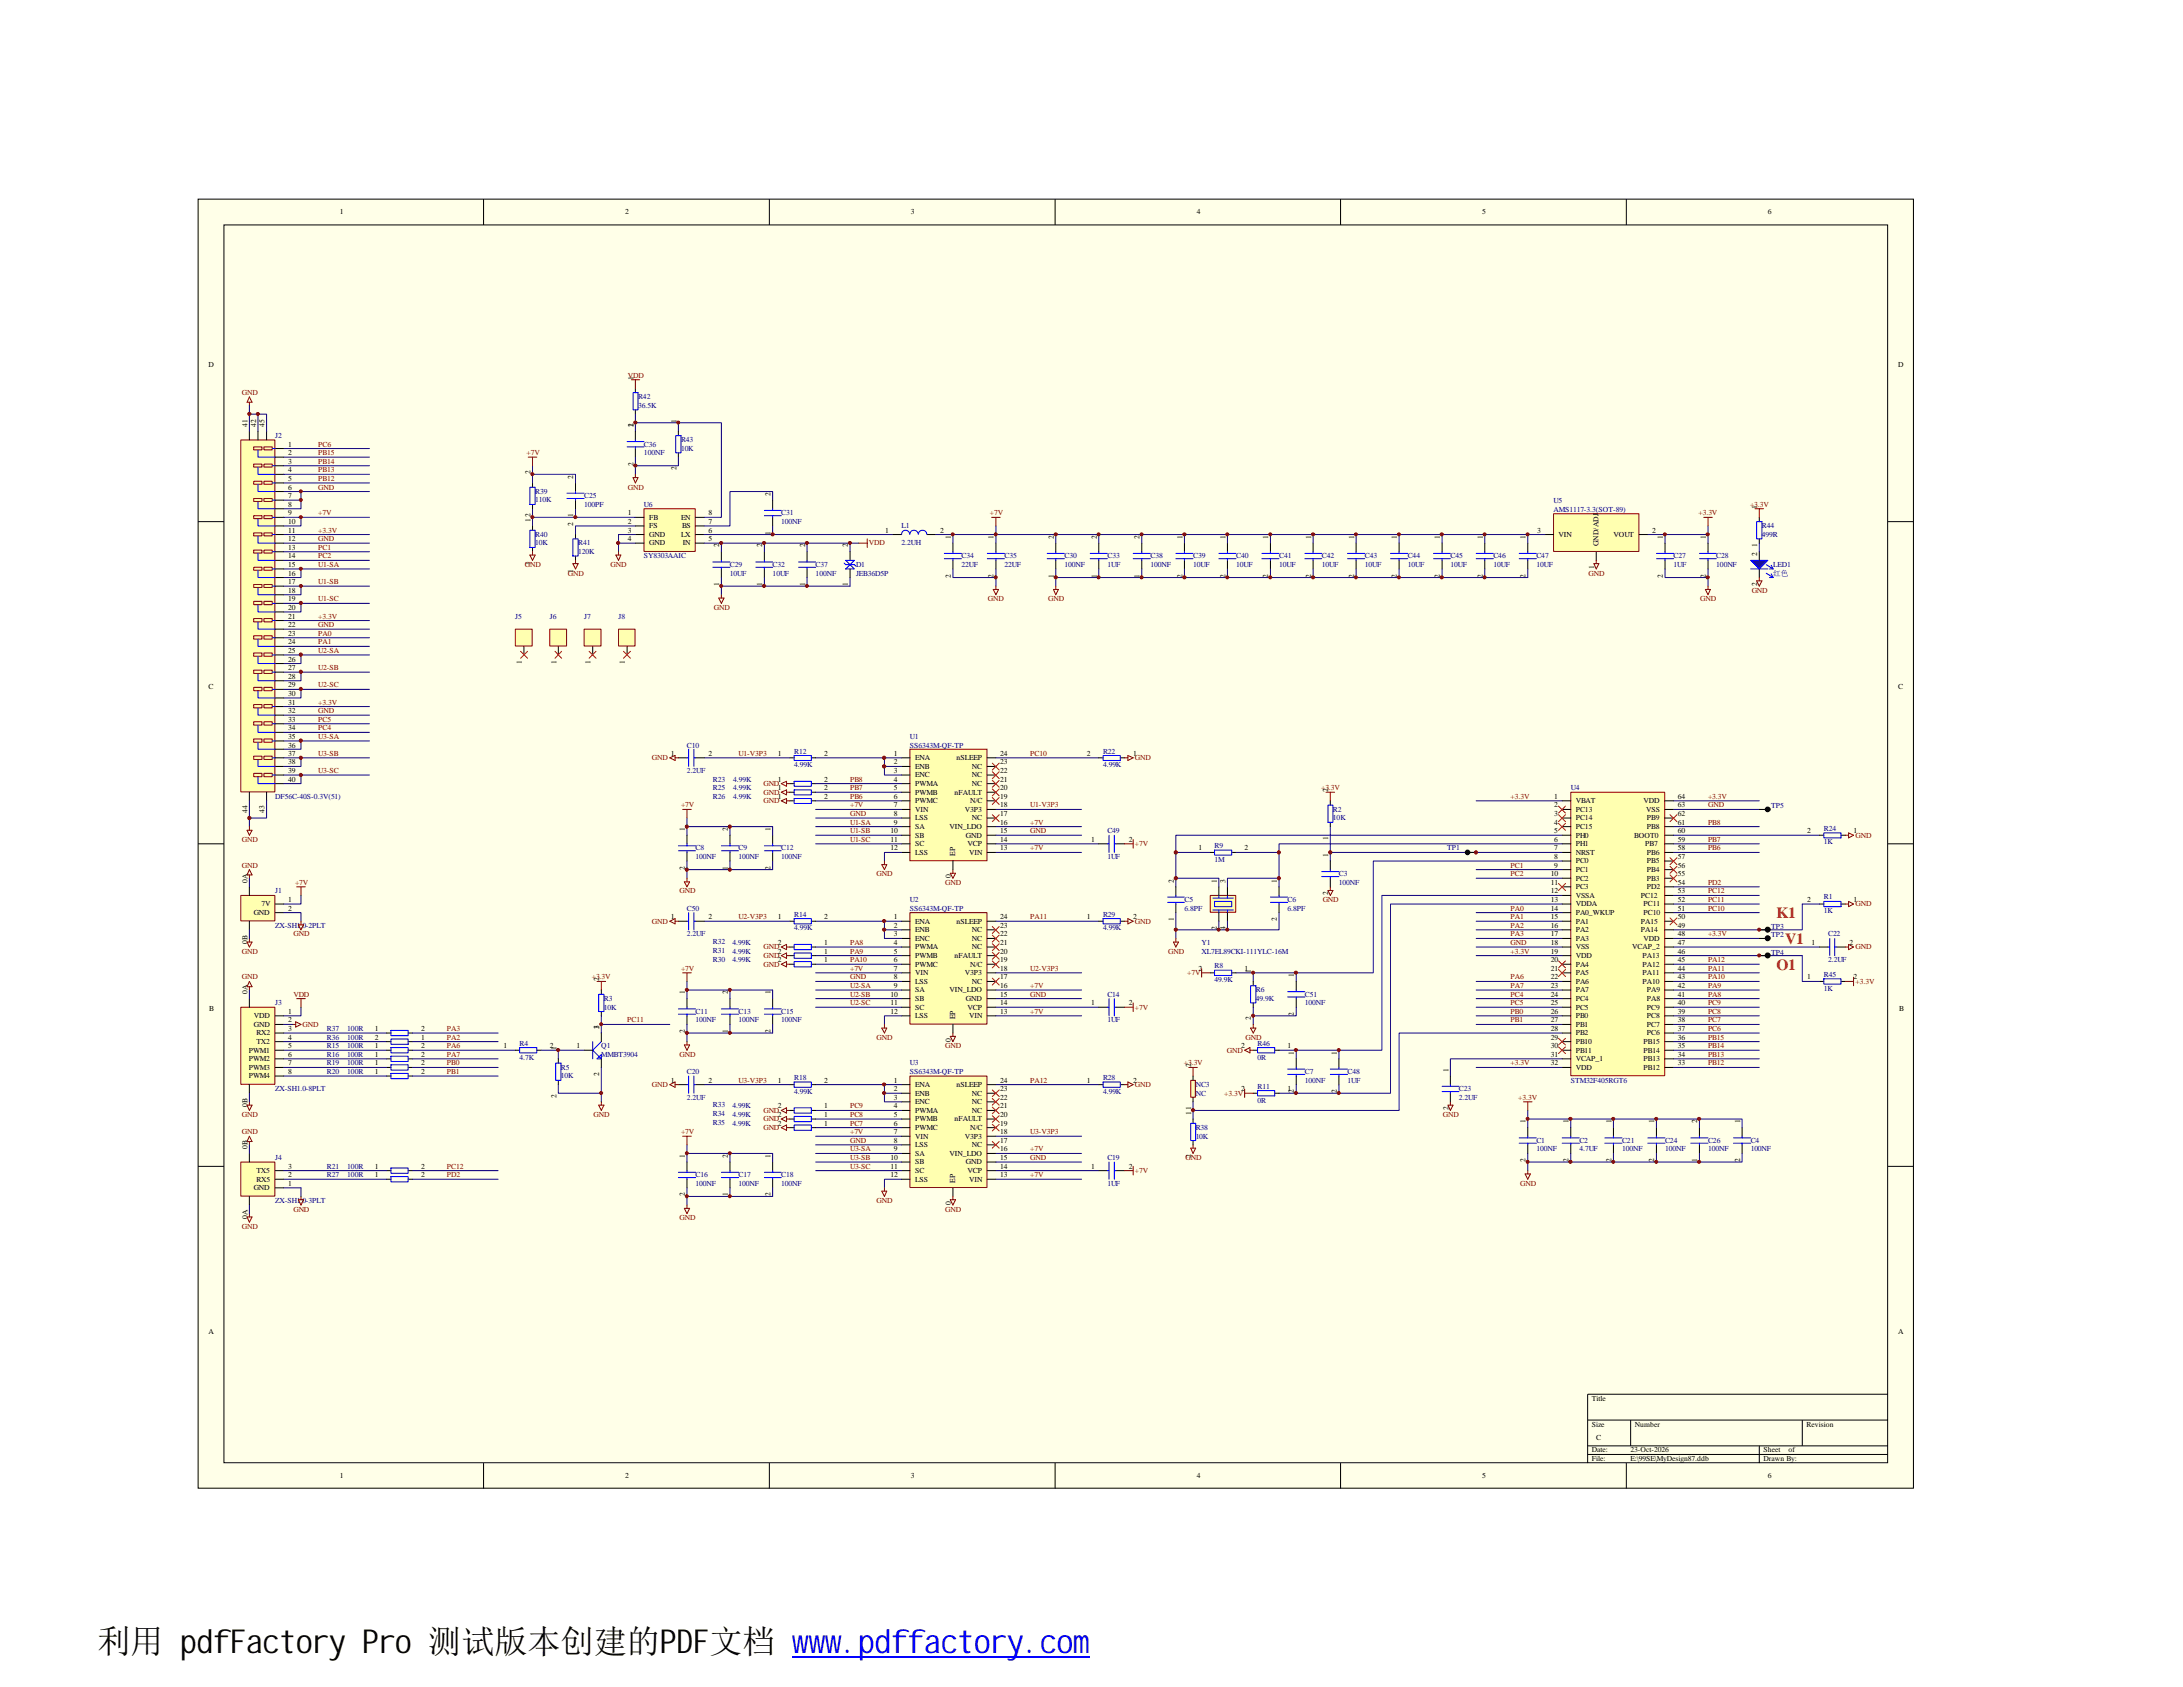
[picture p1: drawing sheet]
<svg xmlns="http://www.w3.org/2000/svg" width="279mm" height="216mm" viewBox="0 0 279 216" stroke-linecap="round" stroke-linejoin="round" font-family="sans-serif">
<defs><g id="words">
<text font-size="4.2" x="12.5" y="211.6">利用 pdfFactory Pro 测试版本创建的PDF文档 www.pdffactory.com</text>
<g font-size="2" fill="#ed0e22">
<text x="227.4" y="117.5">K1</text>
<text x="227.4" y="124.1">O1</text>
<text x="228.5" y="120.8">V1</text>
</g>
<g font-size="1">
<text x="43.5" y="27.4">1</text>
<text x="80" y="27.4">2</text>
<text x="116.6" y="27.4">3</text>
<text x="153.2" y="27.4">4</text>
<text x="189.7" y="27.4">5</text>
<text x="226.3" y="27.4">6</text>
<text x="26.7" y="46.9">D</text>
<text x="243" y="46.9">D</text>
<text x="81.1" y="48.6" transform="rotate(-90 81.1 48.6)">1</text>
<text x="31.7" y="54.7" transform="rotate(-90 31.7 54.7)">41</text>
<text x="32.8" y="54.7" transform="rotate(-90 32.8 54.7)">42</text>
<text x="33.9" y="54.7" transform="rotate(-90 33.9 54.7)">45</text>
<text x="36.9" y="57.2">1</text>
<text x="36.9" y="58.3">2</text>
<text x="36.9" y="59.4">3</text>
<text x="81.1" y="59.6" transform="rotate(-90 81.1 59.6)">2</text>
<text x="81.1" y="54.7" transform="rotate(-90 81.1 54.7)">1</text>
<text x="81.1" y="54.7" transform="rotate(-90 81.1 54.7)">2</text>
<text x="86.6" y="54.1" transform="rotate(-90 86.6 54.1)">1</text>
<text x="36.9" y="60.5">4</text>
<text x="36.9" y="61.6">5</text>
<text x="36.9" y="62.7">6</text>
<text x="36.9" y="63.8">7</text>
<text x="36.9" y="64.9">8</text>
<text x="36.9" y="66">9</text>
<text x="67.9" y="60.7" transform="rotate(-90 67.9 60.7)">2</text>
<text x="73.4" y="61.3" transform="rotate(-90 73.4 61.3)">2</text>
<text x="80.3" y="66">1</text>
<text x="86.6" y="60.2" transform="rotate(-90 86.6 60.2)">2</text>
<text x="90.7" y="66">8</text>
<text x="98.6" y="63.5" transform="rotate(-90 98.6 63.5)">2</text>
<text x="224.9" y="65.1" transform="rotate(-90 224.9 65.1)">1</text>
<text x="36.9" y="67.1">10</text>
<text x="36.9" y="68.2">11</text>
<text x="36.9" y="69.3">12</text>
<text x="36.9" y="70.4">13</text>
<text x="36.9" y="71.5">14</text>
<text x="67.9" y="66.8" transform="rotate(-90 67.9 66.8)">12</text>
<text x="73.4" y="67.3" transform="rotate(-90 73.4 67.3)">2</text>
<text x="73.4" y="66.2" transform="rotate(-90 73.4 66.2)">1</text>
<text x="80.3" y="67.1">2</text>
<text x="80.3" y="68.2">3</text>
<text x="80.3" y="69.3">4</text>
<text x="83.1" y="66.5">FB</text>
<text x="83.1" y="67.6">FS</text>
<text x="83.1" y="68.7">GND</text>
<text x="83.1" y="69.8">GND</text>
<text x="87.2" y="68.7">LX</text>
<text x="87.2" y="66.5">EN</text>
<text x="87.3" y="67.6">BS</text>
<text x="87.4" y="69.8">IN</text>
<text x="90.7" y="69.3">5</text>
<text x="90.7" y="68.2">6</text>
<text x="90.7" y="67.1">7</text>
<text x="92" y="70.1" transform="rotate(-90 92 70.1)">2</text>
<text x="97.5" y="70.1" transform="rotate(-90 97.5 70.1)">2</text>
<text x="98.6" y="68.4" transform="rotate(-90 98.6 68.4)">1</text>
<text x="103" y="70.1" transform="rotate(-90 103 70.1)">2</text>
<text x="108.5" y="70.1" transform="rotate(-90 108.5 70.1)">2</text>
<text x="113.3" y="68.2">1</text>
<text x="120.3" y="68.2">2</text>
<text x="121.7" y="69" transform="rotate(-90 121.7 69)">1</text>
<text x="127.2" y="69" transform="rotate(-90 127.2 69)">1</text>
<text x="134.9" y="69" transform="rotate(-90 134.9 69)">2</text>
<text x="140.4" y="69" transform="rotate(-90 140.4 69)">2</text>
<text x="145.8" y="69" transform="rotate(-90 145.8 69)">2</text>
<text x="151.3" y="69" transform="rotate(-90 151.3 69)">1</text>
<text x="156.8" y="69" transform="rotate(-90 156.8 69)">1</text>
<text x="162.3" y="69" transform="rotate(-90 162.3 69)">1</text>
<text x="167.8" y="69" transform="rotate(-90 167.8 69)">1</text>
<text x="173.3" y="69" transform="rotate(-90 173.3 69)">1</text>
<text x="178.8" y="69" transform="rotate(-90 178.8 69)">1</text>
<text x="184.3" y="69" transform="rotate(-90 184.3 69)">1</text>
<text x="189.8" y="69" transform="rotate(-90 189.8 69)">1</text>
<text x="195.2" y="69" transform="rotate(-90 195.2 69)">1</text>
<text x="196.7" y="68.2">3</text>
<text x="199.5" y="68.7">VIN</text>
<text x="204.6" y="69.9" transform="rotate(-90 204.6 69.9)">GND/ADJ</text>
<text x="206.5" y="68.7">VOUT</text>
<text x="211.5" y="68.2">2</text>
<text x="212.8" y="69" transform="rotate(-90 212.8 69)">1</text>
<text x="218.3" y="69" transform="rotate(-90 218.3 69)">1</text>
<text x="224.9" y="71.2" transform="rotate(-90 224.9 71.2)">2</text>
<text x="224.9" y="70.1" transform="rotate(-90 224.9 70.1)">1</text>
<text x="36.9" y="72.6">15</text>
<text x="36.9" y="73.7">16</text>
<text x="36.9" y="74.8">17</text>
<text x="36.9" y="75.9">18</text>
<text x="36.9" y="77">19</text>
<text x="67.9" y="72.3" transform="rotate(-90 67.9 72.3)">1</text>
<text x="73.4" y="73.4" transform="rotate(-90 73.4 73.4)">1</text>
<text x="92" y="75" transform="rotate(-90 92 75)">1</text>
<text x="97.5" y="75" transform="rotate(-90 97.5 75)">1</text>
<text x="103" y="75" transform="rotate(-90 103 75)">1</text>
<text x="108.5" y="75" transform="rotate(-90 108.5 75)">1</text>
<text x="121.7" y="73.9" transform="rotate(-90 121.7 73.9)">2</text>
<text x="127.2" y="73.9" transform="rotate(-90 127.2 73.9)">2</text>
<text x="134.9" y="73.9" transform="rotate(-90 134.9 73.9)">1</text>
<text x="140.4" y="73.9" transform="rotate(-90 140.4 73.9)">1</text>
<text x="145.8" y="73.9" transform="rotate(-90 145.8 73.9)">1</text>
<text x="151.3" y="73.9" transform="rotate(-90 151.3 73.9)">2</text>
<text x="156.8" y="73.9" transform="rotate(-90 156.8 73.9)">2</text>
<text x="162.3" y="73.9" transform="rotate(-90 162.3 73.9)">2</text>
<text x="167.8" y="73.9" transform="rotate(-90 167.8 73.9)">2</text>
<text x="173.3" y="73.9" transform="rotate(-90 173.3 73.9)">2</text>
<text x="178.8" y="73.9" transform="rotate(-90 178.8 73.9)">2</text>
<text x="184.3" y="73.9" transform="rotate(-90 184.3 73.9)">2</text>
<text x="189.8" y="73.9" transform="rotate(-90 189.8 73.9)">2</text>
<text x="195.2" y="73.9" transform="rotate(-90 195.2 73.9)">2</text>
<text x="204" y="72.8" transform="rotate(-90 204 72.8)">1</text>
<text x="212.8" y="73.9" transform="rotate(-90 212.8 73.9)">2</text>
<text x="218.3" y="73.9" transform="rotate(-90 218.3 73.9)">2</text>
<text x="224.9" y="75" transform="rotate(-90 224.9 75)">2</text>
<text x="36.9" y="78.1">20</text>
<text x="36.9" y="79.2">21</text>
<text x="36.9" y="80.3">22</text>
<text x="36.9" y="81.4">23</text>
<text x="36.9" y="82.5">24</text>
<text x="36.9" y="83.6">25</text>
<text x="26.7" y="88.2">C</text>
<text x="36.9" y="84.7">26</text>
<text x="36.9" y="85.8">27</text>
<text x="36.9" y="86.9">28</text>
<text x="36.9" y="88">29</text>
<text x="36.9" y="89.1">30</text>
<text x="66.8" y="84.9" transform="rotate(-90 66.8 84.9)">1</text>
<text x="71.2" y="84.9" transform="rotate(-90 71.2 84.9)">1</text>
<text x="75.6" y="84.9" transform="rotate(-90 75.6 84.9)">1</text>
<text x="80" y="84.9" transform="rotate(-90 80 84.9)">1</text>
<text x="243" y="88.2">C</text>
<text x="36.9" y="90.2">31</text>
<text x="36.9" y="91.3">32</text>
<text x="36.9" y="92.4">33</text>
<text x="36.9" y="93.5">34</text>
<text x="36.9" y="94.6">35</text>
<text x="36.9" y="95.7">36</text>
<text x="36.9" y="96.7">37</text>
<text x="36.9" y="97.8">38</text>
<text x="36.9" y="98.9">39</text>
<text x="36.9" y="100">40</text>
<text x="85.9" y="96.7">1</text>
<text x="90.7" y="96.7">2</text>
<text x="99.6" y="96.7">1</text>
<text x="99.6" y="100">1</text>
<text x="99.6" y="101.1">1</text>
<text x="105.5" y="96.7">2</text>
<text x="105.5" y="100">2</text>
<text x="105.5" y="101.1">2</text>
<text x="114.4" y="96.7">1</text>
<text x="114.4" y="97.8">2</text>
<text x="114.4" y="98.9">3</text>
<text x="114.4" y="100">4</text>
<text x="114.4" y="101.1">5</text>
<text x="117.1" y="97.3">ENA</text>
<text x="117.1" y="98.4">ENB</text>
<text x="117.1" y="99.5">ENC</text>
<text x="117.1" y="100.6">PWMA</text>
<text x="117.1" y="101.7">PWMB</text>
<text x="122.2" y="101.7">nFAULT</text>
<text x="122.4" y="97.3">nSLEEP</text>
<text x="124.4" y="100.6">NC</text>
<text x="124.4" y="99.5">NC</text>
<text x="124.4" y="98.4">NC</text>
<text x="128" y="101.1">20</text>
<text x="128" y="100">21</text>
<text x="128" y="98.9">22</text>
<text x="128" y="97.8">23</text>
<text x="128" y="96.7">24</text>
<text x="139.1" y="96.7">2</text>
<text x="145" y="96.7">1</text>
<text x="170" y="101.4" transform="rotate(-90 170 101.4)">2</text>
<text x="31.7" y="104.1" transform="rotate(-90 31.7 104.1)">44</text>
<text x="33.9" y="104.1" transform="rotate(-90 33.9 104.1)">43</text>
<text x="87.7" y="106.3" transform="rotate(-90 87.7 106.3)">1</text>
<text x="93.1" y="106.3" transform="rotate(-90 93.1 106.3)">2</text>
<text x="98.6" y="106.3" transform="rotate(-90 98.6 106.3)">1</text>
<text x="99.6" y="102.2">1</text>
<text x="105.5" y="102.2">2</text>
<text x="114" y="106.6">10</text>
<text x="114" y="107.7">11</text>
<text x="114.4" y="102.2">6</text>
<text x="114.4" y="103.3">7</text>
<text x="114.4" y="104.4">8</text>
<text x="114.4" y="105.5">9</text>
<text x="117.1" y="102.8">PWMC</text>
<text x="117.1" y="103.9">VIN</text>
<text x="117.1" y="105">LSS</text>
<text x="117.1" y="106.1">SA</text>
<text x="117.1" y="107.2">SB</text>
<text x="121.5" y="106.1">VIN_LDO</text>
<text x="123.5" y="103.9">V3P3</text>
<text x="123.6" y="107.2">GND</text>
<text x="124.2" y="102.8">N/C</text>
<text x="124.4" y="105">NC</text>
<text x="128" y="107.7">14</text>
<text x="128" y="106.6">15</text>
<text x="128" y="105.5">16</text>
<text x="128" y="104.4">17</text>
<text x="128" y="103.3">18</text>
<text x="128" y="102.2">19</text>
<text x="139.7" y="107.7">1</text>
<text x="144.5" y="107.7">2</text>
<text x="170" y="107.4" transform="rotate(-90 170 107.4)">1</text>
<text x="198.9" y="102.2">1</text>
<text x="198.9" y="103.3">2</text>
<text x="198.9" y="104.4">3</text>
<text x="198.9" y="105.5">4</text>
<text x="198.9" y="106.6">5</text>
<text x="198.9" y="107.7">6</text>
<text x="201.7" y="102.8">VBAT</text>
<text x="201.7" y="103.9">PC13</text>
<text x="201.7" y="105">PC14</text>
<text x="201.7" y="106.1">PC15</text>
<text x="201.7" y="107.2">PH0</text>
<text x="209.2" y="107.2">BOOT0</text>
<text x="210.4" y="102.8">VDD</text>
<text x="210.7" y="103.9">VSS</text>
<text x="210.8" y="106.1">PB8</text>
<text x="210.8" y="105">PB9</text>
<text x="214.8" y="107.7">59</text>
<text x="214.8" y="106.6">60</text>
<text x="214.8" y="105.5">61</text>
<text x="214.8" y="104.4">62</text>
<text x="214.8" y="103.3">63</text>
<text x="214.8" y="102.2">64</text>
<text x="231.3" y="106.6">2</text>
<text x="237.2" y="106.6">1</text>
<text x="31.7" y="112.9" transform="rotate(-90 31.7 112.9)">0A</text>
<text x="87.7" y="111.3" transform="rotate(-90 87.7 111.3)">2</text>
<text x="93.1" y="111.3" transform="rotate(-90 93.1 111.3)">1</text>
<text x="98.6" y="111.3" transform="rotate(-90 98.6 111.3)">2</text>
<text x="114" y="108.8">12</text>
<text x="117.1" y="108.3">SC</text>
<text x="117.1" y="109.4">LSS</text>
<text x="121.7" y="112.4" transform="rotate(-90 121.7 112.4)">0</text>
<text x="122.3" y="109.6" transform="rotate(-90 122.3 109.6)">EP</text>
<text x="123.8" y="108.3">VCP</text>
<text x="124" y="109.4">VIN</text>
<text x="128" y="108.8">13</text>
<text x="150.2" y="112.9" transform="rotate(-90 150.2 112.9)">2</text>
<text x="153.4" y="108.8">1</text>
<text x="155.7" y="112.9" transform="rotate(-90 155.7 112.9)">1</text>
<text x="156.8" y="112.9" transform="rotate(-90 156.8 112.9)">3</text>
<text x="159.3" y="108.8">2</text>
<text x="163.4" y="112.9" transform="rotate(-90 163.4 112.9)">1</text>
<text x="170" y="109.6" transform="rotate(-90 170 109.6)">1</text>
<text x="198.5" y="112.1">10</text>
<text x="198.5" y="113.2">11</text>
<text x="198.9" y="108.8">7</text>
<text x="198.9" y="109.9">8</text>
<text x="198.9" y="111">9</text>
<text x="201.7" y="108.3">PH1</text>
<text x="201.7" y="109.4">NRST</text>
<text x="201.7" y="110.5">PC0</text>
<text x="201.7" y="111.6">PC1</text>
<text x="201.7" y="112.7">PC2</text>
<text x="201.7" y="113.8">PC3</text>
<text x="210.6" y="108.3">PB7</text>
<text x="210.8" y="113.8">PD2</text>
<text x="210.8" y="112.7">PB3</text>
<text x="210.8" y="111.6">PB4</text>
<text x="210.8" y="110.5">PB5</text>
<text x="210.8" y="109.4">PB6</text>
<text x="214.8" y="113.2">54</text>
<text x="214.8" y="112.1">55</text>
<text x="214.8" y="111">56</text>
<text x="214.8" y="109.9">57</text>
<text x="214.8" y="108.8">58</text>
<text x="32.5" y="117.1">GND</text>
<text x="33.5" y="116">7V</text>
<text x="36.9" y="115.4">1</text>
<text x="36.9" y="116.5">2</text>
<text x="85.9" y="117.6">1</text>
<text x="90.7" y="117.6">2</text>
<text x="99.6" y="117.6">1</text>
<text x="105.5" y="117.6">2</text>
<text x="114.4" y="117.6">1</text>
<text x="114.4" y="118.7">2</text>
<text x="114.4" y="119.8">3</text>
<text x="117.1" y="118.2">ENA</text>
<text x="117.1" y="119.3">ENB</text>
<text x="122.4" y="118.2">nSLEEP</text>
<text x="124.4" y="119.3">NC</text>
<text x="128" y="119.8">22</text>
<text x="128" y="118.7">23</text>
<text x="128" y="117.6">24</text>
<text x="139.1" y="117.6">1</text>
<text x="145" y="117.6">2</text>
<text x="150.2" y="117.9" transform="rotate(-90 150.2 117.9)">1</text>
<text x="155.7" y="119" transform="rotate(-90 155.7 119)">2</text>
<text x="156.8" y="119" transform="rotate(-90 156.8 119)">4</text>
<text x="163.4" y="117.9" transform="rotate(-90 163.4 117.9)">2</text>
<text x="170" y="114.6" transform="rotate(-90 170 114.6)">2</text>
<text x="198.5" y="114.3">12</text>
<text x="198.5" y="115.4">13</text>
<text x="198.5" y="116.5">14</text>
<text x="198.5" y="117.6">15</text>
<text x="198.5" y="118.7">16</text>
<text x="198.5" y="119.8">17</text>
<text x="201.7" y="114.9">VSSA</text>
<text x="201.7" y="116">VDDA</text>
<text x="201.7" y="117.1">PA0_WKUP</text>
<text x="201.7" y="118.2">PA1</text>
<text x="201.7" y="119.3">PA2</text>
<text x="210" y="119.3">PA14</text>
<text x="210" y="118.2">PA15</text>
<text x="210" y="114.9">PC12</text>
<text x="210.4" y="117.1">PC10</text>
<text x="210.4" y="116">PC11</text>
<text x="214.8" y="119.8">48</text>
<text x="214.8" y="118.7">49</text>
<text x="214.8" y="117.6">50</text>
<text x="214.8" y="116.5">51</text>
<text x="214.8" y="115.4">52</text>
<text x="214.8" y="114.3">53</text>
<text x="231.3" y="115.4">2</text>
<text x="237.2" y="115.4">1</text>
<text x="31.7" y="120.8" transform="rotate(-90 31.7 120.8)">0B</text>
<text x="76.7" y="125.6" transform="rotate(-90 76.7 125.6)">2</text>
<text x="99.6" y="120.9">2</text>
<text x="99.6" y="122">2</text>
<text x="99.6" y="123.1">2</text>
<text x="105.5" y="120.9">1</text>
<text x="105.5" y="122">1</text>
<text x="105.5" y="123.1">1</text>
<text x="114.4" y="120.9">4</text>
<text x="114.4" y="122">5</text>
<text x="114.4" y="123.1">6</text>
<text x="114.4" y="124.2">7</text>
<text x="114.4" y="125.3">8</text>
<text x="117.1" y="120.4">ENC</text>
<text x="117.1" y="121.5">PWMA</text>
<text x="117.1" y="122.6">PWMB</text>
<text x="117.1" y="123.7">PWMC</text>
<text x="117.1" y="124.8">VIN</text>
<text x="117.1" y="125.9">LSS</text>
<text x="122.2" y="122.6">nFAULT</text>
<text x="123.5" y="124.8">V3P3</text>
<text x="124.2" y="123.7">N/C</text>
<text x="124.4" y="125.9">NC</text>
<text x="124.4" y="121.5">NC</text>
<text x="124.4" y="120.4">NC</text>
<text x="128" y="125.3">17</text>
<text x="128" y="124.2">18</text>
<text x="128" y="123.1">19</text>
<text x="128" y="122">20</text>
<text x="128" y="120.9">21</text>
<text x="153.4" y="124.2">2</text>
<text x="159.3" y="124.2">1</text>
<text x="160.1" y="124.5" transform="rotate(-90 160.1 124.5)">1</text>
<text x="165.6" y="125.1" transform="rotate(-90 165.6 125.1)">1</text>
<text x="198.5" y="120.9">18</text>
<text x="198.5" y="122">19</text>
<text x="198.5" y="123.1">20</text>
<text x="198.5" y="124.2">21</text>
<text x="198.5" y="125.3">22</text>
<text x="201.7" y="120.4">PA3</text>
<text x="201.7" y="121.5">VSS</text>
<text x="201.7" y="122.6">VDD</text>
<text x="201.7" y="123.7">PA4</text>
<text x="201.7" y="124.8">PA5</text>
<text x="201.7" y="125.9">PA6</text>
<text x="208.9" y="121.5">VCAP_2</text>
<text x="210.2" y="125.9">PA10</text>
<text x="210.2" y="124.8">PA11</text>
<text x="210.2" y="123.7">PA12</text>
<text x="210.2" y="122.6">PA13</text>
<text x="210.4" y="120.4">VDD</text>
<text x="214.8" y="125.3">43</text>
<text x="214.8" y="124.2">44</text>
<text x="214.8" y="123.1">45</text>
<text x="214.8" y="122">46</text>
<text x="214.8" y="120.9">47</text>
<text x="231.3" y="125.3">1</text>
<text x="231.9" y="120.9">1</text>
<text x="236.7" y="120.9">2</text>
<text x="237.2" y="125.3">2</text>
<text x="26.8" y="129.4">B</text>
<text x="31.7" y="127.3" transform="rotate(-90 31.7 127.3)">0A</text>
<text x="32.5" y="130.3">VDD</text>
<text x="32.5" y="131.4">GND</text>
<text x="36.9" y="129.8">1</text>
<text x="36.9" y="130.9">2</text>
<text x="36.9" y="132">3</text>
<text x="48" y="132">1</text>
<text x="53.9" y="132">2</text>
<text x="76.7" y="131.7" transform="rotate(-90 76.7 131.7)">3</text>
<text x="76.7" y="131.7" transform="rotate(-90 76.7 131.7)">1</text>
<text x="87.7" y="127.3" transform="rotate(-90 87.7 127.3)">1</text>
<text x="93.1" y="127.3" transform="rotate(-90 93.1 127.3)">2</text>
<text x="98.6" y="127.3" transform="rotate(-90 98.6 127.3)">1</text>
<text x="114" y="127.6">10</text>
<text x="114" y="128.7">11</text>
<text x="114" y="129.8">12</text>
<text x="114.4" y="126.4">9</text>
<text x="117.1" y="127">SA</text>
<text x="117.1" y="128.1">SB</text>
<text x="117.1" y="129.2">SC</text>
<text x="117.1" y="130.3">LSS</text>
<text x="121.5" y="127">VIN_LDO</text>
<text x="122.3" y="130.5" transform="rotate(-90 122.3 130.5)">EP</text>
<text x="123.6" y="128.1">GND</text>
<text x="123.8" y="129.2">VCP</text>
<text x="124" y="130.3">VIN</text>
<text x="128" y="129.8">13</text>
<text x="128" y="128.7">14</text>
<text x="128" y="127.6">15</text>
<text x="128" y="126.4">16</text>
<text x="139.7" y="128.7">1</text>
<text x="144.5" y="128.7">2</text>
<text x="160.1" y="130.6" transform="rotate(-90 160.1 130.6)">2</text>
<text x="165.6" y="130" transform="rotate(-90 165.6 130)">2</text>
<text x="198.5" y="126.4">23</text>
<text x="198.5" y="127.6">24</text>
<text x="198.5" y="128.7">25</text>
<text x="198.5" y="129.8">26</text>
<text x="198.5" y="130.9">27</text>
<text x="198.5" y="132">28</text>
<text x="201.7" y="127">PA7</text>
<text x="201.7" y="128.1">PC4</text>
<text x="201.7" y="129.2">PC5</text>
<text x="201.7" y="130.3">PB0</text>
<text x="201.7" y="131.4">PB1</text>
<text x="210.8" y="131.4">PC7</text>
<text x="210.8" y="130.3">PC8</text>
<text x="210.8" y="129.2">PC9</text>
<text x="210.8" y="128.1">PA8</text>
<text x="210.8" y="127">PA9</text>
<text x="214.8" y="132">37</text>
<text x="214.8" y="130.9">38</text>
<text x="214.8" y="129.8">39</text>
<text x="214.8" y="128.7">40</text>
<text x="214.8" y="127.6">41</text>
<text x="214.8" y="126.4">42</text>
<text x="243.1" y="129.4">B</text>
<text x="31.8" y="134.7">PWM1</text>
<text x="31.8" y="135.8">PWM2</text>
<text x="31.8" y="136.9">PWM3</text>
<text x="32.8" y="132.5">RX2</text>
<text x="32.8" y="133.6">TX2</text>
<text x="36.9" y="134.2">5</text>
<text x="36.9" y="135.3">6</text>
<text x="36.9" y="136.4">7</text>
<text x="36.9" y="137.5">8</text>
<text x="36.9" y="133.1">4</text>
<text x="48" y="133.1">2</text>
<text x="48" y="134.2">1</text>
<text x="48" y="135.3">1</text>
<text x="48" y="136.4">1</text>
<text x="48" y="137.5">1</text>
<text x="53.9" y="133.1">1</text>
<text x="53.9" y="134.2">2</text>
<text x="53.9" y="135.3">2</text>
<text x="53.9" y="136.4">2</text>
<text x="53.9" y="137.5">2</text>
<text x="64.4" y="134.2">1</text>
<text x="70.4" y="134.2">2</text>
<text x="71.2" y="134.4" transform="rotate(-90 71.2 134.4)">1</text>
<text x="73.8" y="134.2">1</text>
<text x="76.7" y="137.7" transform="rotate(-90 76.7 137.7)">2</text>
<text x="87.7" y="132.2" transform="rotate(-90 87.7 132.2)">2</text>
<text x="93.1" y="132.2" transform="rotate(-90 93.1 132.2)">1</text>
<text x="98.6" y="132.2" transform="rotate(-90 98.6 132.2)">2</text>
<text x="121.7" y="133.3" transform="rotate(-90 121.7 133.3)">0</text>
<text x="152.4" y="136.6" transform="rotate(-90 152.4 136.6)">2</text>
<text x="158.9" y="134.2">2</text>
<text x="164.8" y="134.2">1</text>
<text x="165.6" y="135" transform="rotate(-90 165.6 135)">1</text>
<text x="171.1" y="135" transform="rotate(-90 171.1 135)">1</text>
<text x="185.4" y="137.2" transform="rotate(-90 185.4 137.2)">1</text>
<text x="198.5" y="133.1">29</text>
<text x="198.5" y="134.2">30</text>
<text x="198.5" y="135.3">31</text>
<text x="198.5" y="136.4">32</text>
<text x="201.7" y="132.5">PB2</text>
<text x="201.7" y="133.6">PB10</text>
<text x="201.7" y="134.7">PB11</text>
<text x="201.7" y="135.8">VCAP_1</text>
<text x="201.7" y="136.9">VDD</text>
<text x="210.4" y="136.9">PB12</text>
<text x="210.4" y="135.8">PB13</text>
<text x="210.4" y="134.7">PB14</text>
<text x="210.4" y="133.6">PB15</text>
<text x="210.8" y="132.5">PC6</text>
<text x="214.8" y="136.4">33</text>
<text x="214.8" y="135.3">34</text>
<text x="214.8" y="134.2">35</text>
<text x="214.8" y="133.1">36</text>
<text x="31.7" y="141.7" transform="rotate(-90 31.7 141.7)">0B</text>
<text x="31.8" y="138">PWM4</text>
<text x="71.2" y="140.5" transform="rotate(-90 71.2 140.5)">2</text>
<text x="85.9" y="138.6">1</text>
<text x="90.7" y="138.6">2</text>
<text x="99.6" y="138.6">1</text>
<text x="99.6" y="141.9">2</text>
<text x="99.6" y="143">2</text>
<text x="105.5" y="138.6">2</text>
<text x="105.5" y="141.9">1</text>
<text x="105.5" y="143">1</text>
<text x="114.4" y="138.6">1</text>
<text x="114.4" y="139.7">2</text>
<text x="114.4" y="140.8">3</text>
<text x="114.4" y="141.9">4</text>
<text x="114.4" y="143">5</text>
<text x="117.1" y="139.1">ENA</text>
<text x="117.1" y="140.2">ENB</text>
<text x="117.1" y="141.3">ENC</text>
<text x="117.1" y="142.4">PWMA</text>
<text x="117.1" y="143.5">PWMB</text>
<text x="122.2" y="143.5">nFAULT</text>
<text x="122.4" y="139.1">nSLEEP</text>
<text x="124.4" y="142.4">NC</text>
<text x="124.4" y="141.3">NC</text>
<text x="124.4" y="140.2">NC</text>
<text x="128" y="143">20</text>
<text x="128" y="141.9">21</text>
<text x="128" y="140.8">22</text>
<text x="128" y="139.7">23</text>
<text x="128" y="138.6">24</text>
<text x="139.1" y="138.6">1</text>
<text x="145" y="138.6">2</text>
<text x="152.4" y="142.7" transform="rotate(-90 152.4 142.7)">11</text>
<text x="158.9" y="139.7">2</text>
<text x="164.8" y="139.7">1</text>
<text x="165.6" y="139.9" transform="rotate(-90 165.6 139.9)">2</text>
<text x="171.1" y="139.9" transform="rotate(-90 171.1 139.9)">2</text>
<text x="185.4" y="142.1" transform="rotate(-90 185.4 142.1)">2</text>
<text x="195.2" y="143.8" transform="rotate(-90 195.2 143.8)">1</text>
<text x="200.7" y="143.8" transform="rotate(-90 200.7 143.8)">1</text>
<text x="206.2" y="143.8" transform="rotate(-90 206.2 143.8)">1</text>
<text x="211.7" y="143.8" transform="rotate(-90 211.7 143.8)">1</text>
<text x="217.2" y="143.8" transform="rotate(-90 217.2 143.8)">2</text>
<text x="222.7" y="143.8" transform="rotate(-90 222.7 143.8)">1</text>
<text x="31.7" y="147.1" transform="rotate(-90 31.7 147.1)">0B</text>
<text x="36.9" y="149.6">3</text>
<text x="48" y="149.6">1</text>
<text x="53.9" y="149.6">2</text>
<text x="87.7" y="148.2" transform="rotate(-90 87.7 148.2)">1</text>
<text x="93.1" y="148.2" transform="rotate(-90 93.1 148.2)">2</text>
<text x="98.6" y="148.2" transform="rotate(-90 98.6 148.2)">1</text>
<text x="99.6" y="144.1">2</text>
<text x="105.5" y="144.1">1</text>
<text x="114" y="148.5">10</text>
<text x="114" y="149.6">11</text>
<text x="114.4" y="144.1">6</text>
<text x="114.4" y="145.2">7</text>
<text x="114.4" y="146.3">8</text>
<text x="114.4" y="147.4">9</text>
<text x="117.1" y="144.6">PWMC</text>
<text x="117.1" y="145.7">VIN</text>
<text x="117.1" y="146.8">LSS</text>
<text x="117.1" y="147.9">SA</text>
<text x="117.1" y="149">SB</text>
<text x="121.5" y="147.9">VIN_LDO</text>
<text x="123.5" y="145.7">V3P3</text>
<text x="123.6" y="149">GND</text>
<text x="124.2" y="144.6">N/C</text>
<text x="124.4" y="146.8">NC</text>
<text x="128" y="149.6">14</text>
<text x="128" y="148.5">15</text>
<text x="128" y="147.4">16</text>
<text x="128" y="146.3">17</text>
<text x="128" y="145.2">18</text>
<text x="128" y="144.1">19</text>
<text x="139.7" y="149.6">1</text>
<text x="144.5" y="149.6">2</text>
<text x="152.4" y="148.2" transform="rotate(-90 152.4 148.2)">2</text>
<text x="195.2" y="148.7" transform="rotate(-90 195.2 148.7)">2</text>
<text x="200.7" y="148.7" transform="rotate(-90 200.7 148.7)">2</text>
<text x="206.2" y="148.7" transform="rotate(-90 206.2 148.7)">2</text>
<text x="211.7" y="148.7" transform="rotate(-90 211.7 148.7)">2</text>
<text x="217.2" y="148.7" transform="rotate(-90 217.2 148.7)">1</text>
<text x="222.7" y="148.7" transform="rotate(-90 222.7 148.7)">2</text>
<text x="31.7" y="156" transform="rotate(-90 31.7 156)">0A</text>
<text x="32.5" y="152.3">GND</text>
<text x="32.8" y="151.2">RX5</text>
<text x="32.8" y="150.1">TX5</text>
<text x="36.9" y="151.8">1</text>
<text x="36.9" y="150.7">2</text>
<text x="48" y="150.7">1</text>
<text x="53.9" y="150.7">2</text>
<text x="87.7" y="153.1" transform="rotate(-90 87.7 153.1)">2</text>
<text x="93.1" y="153.1" transform="rotate(-90 93.1 153.1)">1</text>
<text x="98.6" y="153.1" transform="rotate(-90 98.6 153.1)">2</text>
<text x="114" y="150.7">12</text>
<text x="117.1" y="150.1">SC</text>
<text x="117.1" y="151.2">LSS</text>
<text x="121.7" y="154.2" transform="rotate(-90 121.7 154.2)">0</text>
<text x="122.3" y="151.3" transform="rotate(-90 122.3 151.3)">EP</text>
<text x="123.8" y="150.1">VCP</text>
<text x="124" y="151.2">VIN</text>
<text x="128" y="150.7">13</text>
<text x="26.7" y="170.7">A</text>
<text x="243" y="170.7">A</text>
<text x="203.8" y="179.3">Title</text>
<text x="203.8" y="182.6">Size</text>
<text x="203.8" y="185.9">Date:</text>
<text x="204.3" y="184.2">C</text>
<text x="208.7" y="185.9">23-Oct-2026</text>
<text x="209.3" y="182.6">Number</text>
<text x="225.7" y="185.9">Sheet</text>
<text x="228.9" y="185.9">of</text>
<text x="231.2" y="182.6">Revision</text>
<text x="43.5" y="189.1">1</text>
<text x="80" y="189.1">2</text>
<text x="116.6" y="189.1">3</text>
<text x="153.2" y="189.1">4</text>
<text x="189.7" y="189.1">5</text>
<text x="203.8" y="187">File:</text>
<text x="208.7" y="187">E:\99SE\MyDesign87.ddb</text>
<text x="225.7" y="187">Drawn By:</text>
<text x="226.3" y="189.1">6</text>
</g>
<g font-size="1" fill="#800000">
<text x="30.9" y="50.5">GND</text>
<text x="80.3" y="48.3">VDD</text>
<text x="40.7" y="57.2">PC6</text>
<text x="40.7" y="58.3">PB15</text>
<text x="40.7" y="59.4">PB14</text>
<text x="67.4" y="58.3">+7V</text>
<text x="40.7" y="60.5">PB13</text>
<text x="40.7" y="61.6">PB12</text>
<text x="40.7" y="62.7">GND</text>
<text x="40.7" y="66">+7V</text>
<text x="80.3" y="62.7">GND</text>
<text x="126.7" y="66">+7V</text>
<text x="217.4" y="66">+3.3V</text>
<text x="224" y="64.9">+3.3V</text>
<text x="40.7" y="69.3">GND</text>
<text x="40.7" y="68.2">+3.3V</text>
<text x="40.7" y="70.4">PC1</text>
<text x="40.7" y="71.5">PC2</text>
<text x="111.2" y="69.8">VDD</text>
<text x="40.7" y="72.6">U1-SA</text>
<text x="40.7" y="74.8">U1-SB</text>
<text x="40.7" y="77">U1-SC</text>
<text x="67.2" y="72.6">GND</text>
<text x="72.7" y="73.7">GND</text>
<text x="78.1" y="72.6">GND</text>
<text x="126.4" y="77">GND</text>
<text x="134.2" y="77">GND</text>
<text x="203.3" y="73.7">GND</text>
<text x="217.6" y="77">GND</text>
<text x="224.2" y="75.9">GND</text>
<text x="40.7" y="80.3">GND</text>
<text x="40.7" y="79.2">+3.3V</text>
<text x="40.7" y="81.4">PA0</text>
<text x="40.7" y="82.5">PA1</text>
<text x="40.7" y="83.6">U2-SA</text>
<text x="91.4" y="78.1">GND</text>
<text x="40.7" y="85.8">U2-SB</text>
<text x="40.7" y="88">U2-SC</text>
<text x="40.7" y="91.3">GND</text>
<text x="40.7" y="90.2">+3.3V</text>
<text x="40.7" y="92.4">PC5</text>
<text x="40.7" y="93.5">PC4</text>
<text x="40.7" y="94.6">U3-SA</text>
<text x="40.7" y="96.7">U3-SB</text>
<text x="40.7" y="98.9">U3-SC</text>
<text x="83.4" y="97.3">GND</text>
<text x="94.5" y="96.7">U1-V3P3</text>
<text x="97.7" y="100.6">GND</text>
<text x="97.7" y="101.7">GND</text>
<text x="108.8" y="100">PB8</text>
<text x="108.8" y="101.1">PB7</text>
<text x="131.9" y="96.7">PC10</text>
<text x="145.2" y="97.3">GND</text>
<text x="169.1" y="101.1">+3.3V</text>
<text x="30.9" y="107.7">GND</text>
<text x="87.2" y="103.3">+7V</text>
<text x="97.7" y="102.8">GND</text>
<text x="108.8" y="105.5">U1-SA</text>
<text x="108.8" y="106.6">U1-SB</text>
<text x="108.8" y="107.7">U1-SC</text>
<text x="108.8" y="102.2">PB6</text>
<text x="108.8" y="104.4">GND</text>
<text x="108.8" y="103.3">+7V</text>
<text x="131.9" y="103.3">U1-V3P3</text>
<text x="131.9" y="105.5">+7V</text>
<text x="131.9" y="106.6">GND</text>
<text x="193.3" y="102.2">+3.3V</text>
<text x="218.6" y="105.5">PB8</text>
<text x="218.6" y="107.7">PB7</text>
<text x="218.6" y="102.2">+3.3V</text>
<text x="218.6" y="103.3">GND</text>
<text x="237.5" y="107.2">GND</text>
<text x="30.9" y="111">GND</text>
<text x="37.8" y="113.2">+7V</text>
<text x="112.2" y="112.1">GND</text>
<text x="121" y="113.2">GND</text>
<text x="131.9" y="108.8">+7V</text>
<text x="145.2" y="108.3">+7V</text>
<text x="193.3" y="111">PC1</text>
<text x="193.3" y="112.1">PC2</text>
<text x="218.6" y="113.2">PD2</text>
<text x="218.6" y="108.8">PB6</text>
<text x="37.5" y="119.8">GND</text>
<text x="83.4" y="118.2">GND</text>
<text x="87" y="114.3">GND</text>
<text x="94.5" y="117.6">U2-V3P3</text>
<text x="131.9" y="117.6">PA11</text>
<text x="145.2" y="118.2">GND</text>
<text x="169.3" y="115.4">GND</text>
<text x="193.3" y="116.5">PA0</text>
<text x="193.3" y="117.6">PA1</text>
<text x="193.3" y="119.8">PA3</text>
<text x="193.3" y="118.7">PA2</text>
<text x="218.6" y="115.4">PC11</text>
<text x="218.6" y="114.3">PC12</text>
<text x="218.6" y="116.5">PC10</text>
<text x="218.6" y="119.8">+3.3V</text>
<text x="237.5" y="116">GND</text>
<text x="30.9" y="125.3">GND</text>
<text x="30.9" y="122">GND</text>
<text x="75.7" y="125.3">+3.3V</text>
<text x="87.2" y="124.2">+7V</text>
<text x="97.7" y="121.5">GND</text>
<text x="97.7" y="122.6">GND</text>
<text x="97.7" y="123.7">GND</text>
<text x="108.8" y="125.3">GND</text>
<text x="108.8" y="120.9">PA8</text>
<text x="108.8" y="122">PA9</text>
<text x="108.8" y="123.1">PA10</text>
<text x="108.8" y="124.2">+7V</text>
<text x="131.9" y="124.2">U2-V3P3</text>
<text x="149.5" y="122">GND</text>
<text x="151.9" y="124.8">+7V</text>
<text x="193.3" y="125.3">PA6</text>
<text x="193.3" y="122">+3.3V</text>
<text x="193.3" y="120.9">GND</text>
<text x="218.6" y="125.3">PA10</text>
<text x="218.6" y="124.2">PA11</text>
<text x="218.6" y="123.1">PA12</text>
<text x="237.5" y="125.9">+3.3V</text>
<text x="237.5" y="121.5">GND</text>
<text x="37.5" y="127.6">VDD</text>
<text x="38.7" y="131.4">GND</text>
<text x="57.2" y="132">PA3</text>
<text x="80.3" y="130.9">PC11</text>
<text x="108.8" y="126.4">U2-SA</text>
<text x="108.8" y="127.6">U2-SB</text>
<text x="108.8" y="128.7">U2-SC</text>
<text x="131.9" y="129.8">+7V</text>
<text x="131.9" y="126.4">+7V</text>
<text x="131.9" y="127.6">GND</text>
<text x="145.2" y="129.2">+7V</text>
<text x="193.3" y="128.7">PC5</text>
<text x="193.3" y="127.6">PC4</text>
<text x="193.3" y="126.4">PA7</text>
<text x="193.3" y="129.8">PB0</text>
<text x="193.3" y="130.9">PB1</text>
<text x="218.6" y="132">PC6</text>
<text x="218.6" y="127.6">PA8</text>
<text x="218.6" y="126.4">PA9</text>
<text x="218.6" y="128.7">PC9</text>
<text x="218.6" y="129.8">PC8</text>
<text x="218.6" y="130.9">PC7</text>
<text x="57.2" y="133.1">PA2</text>
<text x="57.2" y="134.2">PA6</text>
<text x="57.2" y="135.3">PA7</text>
<text x="57.2" y="136.4">PB0</text>
<text x="57.2" y="137.5">PB1</text>
<text x="87" y="135.3">GND</text>
<text x="112.2" y="133.1">GND</text>
<text x="121" y="134.2">GND</text>
<text x="151.5" y="136.4">+3.3V</text>
<text x="157" y="134.7">GND</text>
<text x="159.4" y="133.1">GND</text>
<text x="193.3" y="136.4">+3.3V</text>
<text x="218.6" y="133.1">PB15</text>
<text x="218.6" y="134.2">PB14</text>
<text x="218.6" y="135.3">PB13</text>
<text x="218.6" y="136.4">PB12</text>
<text x="30.9" y="143">GND</text>
<text x="75.9" y="143">GND</text>
<text x="83.4" y="139.1">GND</text>
<text x="94.5" y="138.6">U3-V3P3</text>
<text x="97.7" y="142.4">GND</text>
<text x="97.7" y="143.5">GND</text>
<text x="108.8" y="141.9">PC9</text>
<text x="108.8" y="143">PC8</text>
<text x="131.9" y="138.6">PA12</text>
<text x="145.2" y="139.1">GND</text>
<text x="156.7" y="140.2">+3.3V</text>
<text x="184.7" y="143">GND</text>
<text x="194.3" y="140.8">+3.3V</text>
<text x="30.9" y="145.2">GND</text>
<text x="57.2" y="149.6">PC12</text>
<text x="87.2" y="145.2">+7V</text>
<text x="97.7" y="144.6">GND</text>
<text x="108.8" y="147.4">U3-SA</text>
<text x="108.8" y="148.5">U3-SB</text>
<text x="108.8" y="149.6">U3-SC</text>
<text x="108.8" y="146.3">GND</text>
<text x="108.8" y="144.1">PC7</text>
<text x="108.8" y="145.2">+7V</text>
<text x="131.9" y="145.2">U3-V3P3</text>
<text x="131.9" y="147.4">+7V</text>
<text x="131.9" y="148.5">GND</text>
<text x="151.7" y="148.5">GND</text>
<text x="37.5" y="155.1">GND</text>
<text x="57.2" y="150.7">PD2</text>
<text x="112.2" y="154">GND</text>
<text x="121" y="155.1">GND</text>
<text x="131.9" y="150.7">+7V</text>
<text x="145.2" y="150.1">+7V</text>
<text x="194.6" y="151.8">GND</text>
<text x="30.9" y="157.3">GND</text>
<text x="87" y="156.2">GND</text>
</g>
<g font-size="1" fill="#000080">
<text x="81.7" y="51.1">R42</text>
<text x="81.7" y="52.2">36.5K</text>
<text x="35.2" y="56">J2</text>
<text x="82.4" y="57.2">C36</text>
<text x="82.4" y="58.3">100NF</text>
<text x="87.2" y="56.6">R43</text>
<text x="87.2" y="57.7">10K</text>
<text x="68.5" y="63.2">R39</text>
<text x="68.5" y="64.3">110K</text>
<text x="74.8" y="63.8">C25</text>
<text x="74.8" y="64.9">100PF</text>
<text x="82.4" y="64.9">U6</text>
<text x="100" y="66">C31</text>
<text x="198.8" y="64.4">U5</text>
<text x="198.8" y="65.5">AMS1117-3.3(SOT-89)</text>
<text x="68.5" y="68.7">R40</text>
<text x="68.5" y="69.8">10K</text>
<text x="74" y="69.8">R41</text>
<text x="74" y="70.9">120K</text>
<text x="82.4" y="71.5">SY8303AAIC</text>
<text x="100" y="67.1">100NF</text>
<text x="115.4" y="67.6">L1</text>
<text x="115.4" y="69.8">2.2UH</text>
<text x="123.1" y="71.5">C34</text>
<text x="128.6" y="71.5">C35</text>
<text x="136.2" y="71.5">C30</text>
<text x="141.7" y="71.5">C33</text>
<text x="147.2" y="71.5">C38</text>
<text x="152.7" y="71.5">C39</text>
<text x="158.2" y="71.5">C40</text>
<text x="163.7" y="71.5">C41</text>
<text x="169.2" y="71.5">C42</text>
<text x="174.7" y="71.5">C43</text>
<text x="180.2" y="71.5">C44</text>
<text x="185.6" y="71.5">C45</text>
<text x="191.1" y="71.5">C46</text>
<text x="196.6" y="71.5">C47</text>
<text x="214.2" y="71.5">C27</text>
<text x="219.7" y="71.5">C28</text>
<text x="225.5" y="67.6">R44</text>
<text x="225.5" y="68.7">499R</text>
<text x="93.4" y="72.6">C29</text>
<text x="93.4" y="73.7">10UF</text>
<text x="98.9" y="72.6">C32</text>
<text x="98.9" y="73.7">10UF</text>
<text x="104.4" y="72.6">C37</text>
<text x="104.4" y="73.7">100NF</text>
<text x="109.6" y="72.6">D1</text>
<text x="109.6" y="73.7">JEB36D5P</text>
<text x="123.1" y="72.6">22UF</text>
<text x="128.6" y="72.6">22UF</text>
<text x="136.2" y="72.6">100NF</text>
<text x="141.7" y="72.6">1UF</text>
<text x="147.2" y="72.6">100NF</text>
<text x="152.7" y="72.6">10UF</text>
<text x="158.2" y="72.6">10UF</text>
<text x="163.7" y="72.6">10UF</text>
<text x="169.2" y="72.6">10UF</text>
<text x="174.7" y="72.6">10UF</text>
<text x="180.2" y="72.6">10UF</text>
<text x="185.6" y="72.6">10UF</text>
<text x="191.1" y="72.6">10UF</text>
<text x="196.6" y="72.6">10UF</text>
<text x="214.2" y="72.6">1UF</text>
<text x="219.7" y="72.6">100NF</text>
<text x="226.9" y="72.6">LED1</text>
<text x="226.9" y="73.7">红色</text>
<text x="66" y="79.2">J5</text>
<text x="70.4" y="79.2">J6</text>
<text x="74.8" y="79.2">J7</text>
<text x="79.2" y="79.2">J8</text>
<text x="87.9" y="95.7">C10</text>
<text x="116.5" y="94.6">U1</text>
<text x="116.5" y="95.7">SS6343M-QF-TP</text>
<text x="87.9" y="98.9">2.2UF</text>
<text x="91.2" y="100">R23</text>
<text x="91.2" y="101.1">R25</text>
<text x="93.9" y="100">4.99K</text>
<text x="93.9" y="101.1">4.99K</text>
<text x="101.6" y="96.4">R12</text>
<text x="101.6" y="98.2">4.99K</text>
<text x="141.2" y="96.4">R22</text>
<text x="141.2" y="98.2">4.99K</text>
<text x="201" y="101.1">U4</text>
<text x="35.2" y="102.2">DF56C-40S-0.3V(51)</text>
<text x="91.2" y="102.2">R26</text>
<text x="93.9" y="102.2">4.99K</text>
<text x="141.7" y="106.6">C49</text>
<text x="170.6" y="103.9">R2</text>
<text x="170.6" y="105">10K</text>
<text x="226.7" y="103.5">TP5</text>
<text x="233.4" y="106.3">R24</text>
<text x="89" y="108.8">C8</text>
<text x="89" y="109.9">100NF</text>
<text x="94.5" y="108.8">C9</text>
<text x="94.5" y="109.9">100NF</text>
<text x="100" y="108.8">C12</text>
<text x="100" y="109.9">100NF</text>
<text x="141.7" y="109.9">1UF</text>
<text x="155.4" y="108.5">R9</text>
<text x="155.4" y="110.3">1M</text>
<text x="171.4" y="112.1">C3</text>
<text x="171.4" y="113.2">100NF</text>
<text x="185.2" y="108.8">TP1</text>
<text x="233.4" y="108.1">1K</text>
<text x="35.2" y="114.3">J1</text>
<text x="35.2" y="118.7">ZX-SH1.0-2PLT</text>
<text x="87.9" y="116.5">C50</text>
<text x="87.9" y="119.8">2.2UF</text>
<text x="101.6" y="117.3">R14</text>
<text x="101.6" y="119.1">4.99K</text>
<text x="116.5" y="115.4">U2</text>
<text x="116.5" y="116.5">SS6343M-QF-TP</text>
<text x="141.2" y="117.3">R29</text>
<text x="141.2" y="119.1">4.99K</text>
<text x="151.6" y="115.4">C5</text>
<text x="151.6" y="116.5">6.8PF</text>
<text x="164.8" y="115.4">C6</text>
<text x="164.8" y="116.5">6.8PF</text>
<text x="226.7" y="118.9">TP3</text>
<text x="226.7" y="120">TP2</text>
<text x="233.4" y="115.1">R1</text>
<text x="233.4" y="116.9">1K</text>
<text x="234" y="119.8">C22</text>
<text x="91.2" y="120.9">R32</text>
<text x="91.2" y="122">R31</text>
<text x="91.2" y="123.1">R30</text>
<text x="93.8" y="120.9">4.99K</text>
<text x="93.8" y="122">4.99K</text>
<text x="93.8" y="123.1">4.99K</text>
<text x="153.8" y="120.9">Y1</text>
<text x="153.8" y="122">XL7EL89CKI-111YLC-16M</text>
<text x="155.4" y="123.9">R8</text>
<text x="155.4" y="125.7">49.9K</text>
<text x="226.7" y="122.2">TP4</text>
<text x="233.4" y="125">R45</text>
<text x="234" y="123.1">2.2UF</text>
<text x="35.2" y="128.7">J3</text>
<text x="41.8" y="132">R37</text>
<text x="44.4" y="132">100R</text>
<text x="77.3" y="128.1">R3</text>
<text x="77.3" y="129.2">10K</text>
<text x="89" y="129.8">C11</text>
<text x="89" y="130.9">100NF</text>
<text x="94.5" y="129.8">C13</text>
<text x="94.5" y="130.9">100NF</text>
<text x="100" y="129.8">C15</text>
<text x="100" y="130.9">100NF</text>
<text x="141.7" y="127.6">C14</text>
<text x="141.7" y="130.9">1UF</text>
<text x="160.7" y="127">R6</text>
<text x="160.7" y="128.1">49.9K</text>
<text x="167" y="127.6">C51</text>
<text x="167" y="128.7">100NF</text>
<text x="233.4" y="126.8">1K</text>
<text x="41.8" y="133.1">R36</text>
<text x="41.8" y="134.2">R15</text>
<text x="41.8" y="135.3">R16</text>
<text x="41.8" y="136.4">R19</text>
<text x="41.8" y="137.5">R20</text>
<text x="44.4" y="133.1">100R</text>
<text x="44.4" y="134.2">100R</text>
<text x="44.4" y="135.3">100R</text>
<text x="44.4" y="136.4">100R</text>
<text x="44.4" y="137.5">100R</text>
<text x="66.5" y="133.8">R4</text>
<text x="66.5" y="135.6">4.7K</text>
<text x="71.8" y="136.9">R5</text>
<text x="77" y="134.2">Q1</text>
<text x="77" y="135.3">MMBT3904</text>
<text x="87.9" y="137.5">C20</text>
<text x="116.5" y="136.4">U3</text>
<text x="116.5" y="137.5">SS6343M-QF-TP</text>
<text x="161" y="133.8">R46</text>
<text x="161" y="135.6">0R</text>
<text x="167" y="137.5">C7</text>
<text x="172.5" y="137.5">C48</text>
<text x="35.2" y="139.7">ZX-SH1.0-8PLT</text>
<text x="71.8" y="138">10K</text>
<text x="87.9" y="140.8">2.2UF</text>
<text x="91.2" y="141.7">R33</text>
<text x="91.2" y="142.8">R34</text>
<text x="91.2" y="143.9">R35</text>
<text x="93.8" y="141.9">4.99K</text>
<text x="93.8" y="143">4.99K</text>
<text x="101.6" y="138.2">R18</text>
<text x="101.6" y="140">4.99K</text>
<text x="141.2" y="138.2">R28</text>
<text x="141.2" y="140">4.99K</text>
<text x="153" y="139.1">NC3</text>
<text x="153" y="140.2">NC</text>
<text x="161" y="139.3">R11</text>
<text x="161" y="141.1">0R</text>
<text x="167" y="138.6">100NF</text>
<text x="172.5" y="138.6">1UF</text>
<text x="186.7" y="139.7">C23</text>
<text x="186.7" y="140.8">2.2UF</text>
<text x="201" y="138.6">STM32F405RGT6</text>
<text x="35.2" y="148.5">J4</text>
<text x="41.8" y="149.6">R21</text>
<text x="44.4" y="149.6">100R</text>
<text x="93.8" y="144.1">4.99K</text>
<text x="141.7" y="148.5">C19</text>
<text x="153" y="144.6">R38</text>
<text x="153" y="145.7">10K</text>
<text x="196.6" y="146.3">C1</text>
<text x="196.6" y="147.4">100NF</text>
<text x="202.1" y="146.3">C2</text>
<text x="202.1" y="147.4">4.7UF</text>
<text x="207.6" y="146.3">C21</text>
<text x="207.6" y="147.4">100NF</text>
<text x="213.1" y="146.3">C24</text>
<text x="213.1" y="147.4">100NF</text>
<text x="218.6" y="146.3">C26</text>
<text x="218.6" y="147.4">100NF</text>
<text x="224.1" y="146.3">C4</text>
<text x="224.1" y="147.4">100NF</text>
<text x="35.2" y="154">ZX-SH1.0-3PLT</text>
<text x="41.8" y="150.7">R27</text>
<text x="44.4" y="150.7">100R</text>
<text x="89" y="150.7">C16</text>
<text x="89" y="151.8">100NF</text>
<text x="94.5" y="150.7">C17</text>
<text x="94.5" y="151.8">100NF</text>
<text x="100" y="150.7">C18</text>
<text x="100" y="151.8">100NF</text>
<text x="141.7" y="151.8">1UF</text>
</g>
</g></defs>
<path d="M25.4 25.5h219.5v165h-219.5z" fill="#ffffe8"/>
<g fill="none" stroke="#000" stroke-width=".13">
<path d="M25.4 25.5h219.5v165h-219.5zM28.7 28.8h212.9v158.4h-212.9zM61.9 25.5v3.3M98.5 25.5v3.3M135 25.5v3.3M171.6 25.5v3.3M208.2 25.5v3.3M25.4 66.8h3.3M241.6 66.8h3.3M25.4 108h3.3M241.6 108h3.3M25.4 149.3h3.3"/>
<path d="M241.6 149.3h3.3M241.6 178.4h-38.4v8.8M61.9 187.2v3.3M98.5 187.2v3.3M135 187.2v3.3M171.6 187.2v3.3M203.2 181.7h38.4M203.2 185h38.4M203.2 186.1h38.4M208.2 187.2v3.3M208.7 181.7v3.3M225.2 185v2.2"/>
<path d="M230.7 181.7v3.3"/>
</g>
<path d="M116.5 95.9h9.8v14.3h-9.8z" fill="#ffffb0"/>
<path d="M116.5 95.9h9.8v14.3h-9.8z" fill="none" stroke="#800000" stroke-width=".13"/>
<g fill="none" stroke="#000" stroke-width=".13">
<path d="M115.4 97h1.1M115.4 98.1h1.1M115.4 99.2h1.1M126.4 97h1.1M126.4 98.1h1.1M126.4 99.2h1.1M115.4 100.3h1.1M115.4 101.4h1.1M115.4 102.5h1.1M115.4 103.6h1.1M115.4 104.7h1.1M115.4 105.8h1.1"/>
<path d="M115.4 106.9h1.1M115.4 108h1.1M115.4 109.1h1.1M122 110.2v1.1M126.4 100.3h1.1M126.4 101.4h1.1M126.4 102.5h1.1M126.4 103.6h1.1M126.4 104.7h1.1M126.4 105.8h1.1M126.4 106.9h1.1M126.4 108h1.1"/>
<path d="M126.4 109.1h1.1"/>
</g>
<path d="M116.5 116.8h9.8v14.3h-9.8z" fill="#ffffb0"/>
<path d="M116.5 116.8h9.8v14.3h-9.8z" fill="none" stroke="#800000" stroke-width=".13"/>
<g fill="none" stroke="#000" stroke-width=".13">
<path d="M115.4 117.9h1.1M115.4 119h1.1M126.4 117.9h1.1M126.4 119h1.1M115.4 120.1h1.1M115.4 121.2h1.1M115.4 122.3h1.1M115.4 123.4h1.1M115.4 124.5h1.1M115.4 125.6h1.1M115.4 126.7h1.1M115.4 127.8h1.1"/>
<path d="M115.4 128.9h1.1M115.4 130h1.1M122 131.1v1.1M126.4 120.1h1.1M126.4 121.2h1.1M126.4 122.3h1.1M126.4 123.4h1.1M126.4 124.5h1.1M126.4 125.6h1.1M126.4 126.7h1.1M126.4 127.8h1.1M126.4 128.9h1.1"/>
<path d="M126.4 130h1.1"/>
</g>
<path d="M116.5 137.8h9.8v14.2h-9.8z" fill="#ffffb0"/>
<path d="M116.5 137.7h9.8v14.3h-9.8z" fill="none" stroke="#800000" stroke-width=".13"/>
<g fill="none" stroke="#000" stroke-width=".13">
<path d="M115.4 138.8h1.1M115.4 139.9h1.1M126.4 138.8h1.1M126.4 139.9h1.1M115.4 141h1.1M115.4 142.1h1.1M115.4 143.2h1.1M115.4 144.3h1.1M115.4 145.4h1.1M115.4 146.5h1.1M115.4 147.6h1.1M115.4 148.7h1.1"/>
<path d="M115.4 149.8h1.1M115.4 150.9h1.1M122 152v1.1M126.4 141h1.1M126.4 142.1h1.1M126.4 143.2h1.1M126.4 144.3h1.1M126.4 145.4h1.1M126.4 146.5h1.1M126.4 147.6h1.1M126.4 148.7h1.1M126.4 149.8h1.1"/>
<path d="M126.4 150.9h1.1"/>
</g>
<path d="M201.1 101.4h12v36.3h-12z" fill="#ffffb0"/>
<path d="M201 101.4h12.1v36.3h-12.1z" fill="none" stroke="#800000" stroke-width=".13"/>
<g fill="none" stroke="#000" stroke-width=".13">
<path d="M199.9 102.5h1.1M199.9 103.6h1.1M199.9 104.7h1.1M199.9 105.8h1.1M199.9 106.9h1.1M199.9 108h1.1M199.9 109.1h1.1M199.9 110.2h1.1M199.9 111.3h1.1M199.9 112.4h1.1M199.9 113.5h1.1M199.9 114.6h1.1"/>
<path d="M199.9 115.7h1.1M199.9 116.8h1.1M199.9 117.9h1.1M199.9 119h1.1M213.1 102.5h1.1M213.1 103.6h1.1M213.1 104.7h1.1M213.1 105.8h1.1M213.1 106.9h1.1M213.1 108h1.1M213.1 109.1h1.1M213.1 110.2h1.1"/>
<path d="M213.1 111.3h1.1M213.1 112.4h1.1M213.1 113.5h1.1M213.1 114.6h1.1M213.1 115.7h1.1M213.1 116.8h1.1M213.1 117.9h1.1M213.1 119h1.1M199.9 120.1h1.1M199.9 121.2h1.1M199.9 122.3h1.1M199.9 123.4h1.1"/>
<path d="M199.9 124.5h1.1M199.9 125.6h1.1M199.9 126.7h1.1M199.9 127.8h1.1M199.9 128.9h1.1M199.9 130h1.1M199.9 131.1h1.1M199.9 132.2h1.1M199.9 133.3h1.1M199.9 134.4h1.1M199.9 135.5h1.1M199.9 136.6h1.1"/>
<path d="M213.1 120.1h1.1M213.1 121.2h1.1M213.1 122.3h1.1M213.1 123.4h1.1M213.1 124.5h1.1M213.1 125.6h1.1M213.1 126.7h1.1M213.1 127.8h1.1M213.1 128.9h1.1M213.1 130h1.1M213.1 131.1h1.1M213.1 132.2h1.1"/>
<path d="M213.1 133.3h1.1M213.1 134.4h1.1M213.1 135.5h1.1M213.1 136.6h1.1"/>
</g>
<path d="M198.9 65.8h10.9v4.8h-10.9z" fill="#ffffb0"/>
<path d="M198.8 65.7h11v4.9h-11z" fill="none" stroke="#800000" stroke-width=".13"/>
<path d="M197.7 68.4h1.1M204.3 70.6v1.1M209.8 68.4h1.1" fill="none" stroke="#000" stroke-width=".13"/>
<path d="M30.9 56.3h4.3v45h-4.3z" fill="#ffffb0"/>
<path d="M30.8 56.3h4.4v45h-4.4z" fill="none" stroke="#800000" stroke-width=".13"/>
<g fill="none" stroke="#000" stroke-width=".13">
<path d="M35.2 57.4h1.1M35.2 58.5h1.1M35.2 59.6h1.1M35.2 60.7h1.1M35.2 61.8h1.1M35.2 62.9h1.1M35.2 64h1.1M35.2 65.1h1.1M35.2 66.2h1.1M35.2 67.3h1.1M35.2 68.4h1.1M35.2 69.5h1.1"/>
<path d="M35.2 70.6h1.1M35.2 71.7h1.1M35.2 72.8h1.1M35.2 73.9h1.1M35.2 75h1.1M35.2 76.1h1.1M35.2 77.2h1.1M35.2 78.3h1.1M35.2 79.4h1.1M35.2 80.5h1.1M35.2 81.6h1.1M35.2 82.7h1.1"/>
<path d="M35.2 83.8h1.1M35.2 84.9h1.1M35.2 86h1.1M35.2 87.1h1.1M35.2 88.2h1.1M35.2 89.3h1.1M35.2 90.4h1.1M35.2 91.5h1.1M35.2 92.6h1.1M35.2 93.7h1.1M35.2 94.8h1.1M35.2 95.9h1.1"/>
<path d="M35.2 97h1.1M35.2 98.1h1.1M35.2 99.2h1.1M35.2 100.3h1.1"/>
</g>
<path d="M33.8 57.2h1v.4h-1z" fill="#ffffb0"/>
<path d="M33.8 57.2h1v.4h-1z" fill="none" stroke="#800000" stroke-width=".13"/>
<path d="M34.9 57.4h.3" fill="none" stroke="#00f" stroke-width=".13"/>
<path d="M32.5 57.2h1v.4h-1z" fill="#ffffb0"/>
<path d="M32.5 57.2h1v.4h-1z" fill="none" stroke="#800000" stroke-width=".13"/>
<path d="M33 57.6v.9h2.2" fill="none" stroke="#00f" stroke-width=".13"/>
<path d="M33.8 59.4h1v.4h-1z" fill="#ffffb0"/>
<path d="M33.8 59.4h1v.4h-1z" fill="none" stroke="#800000" stroke-width=".13"/>
<path d="M34.9 59.6h.3" fill="none" stroke="#00f" stroke-width=".13"/>
<path d="M32.5 59.4h1v.4h-1z" fill="#ffffb0"/>
<path d="M32.5 59.4h1v.4h-1z" fill="none" stroke="#800000" stroke-width=".13"/>
<path d="M33 59.8v.9h2.2" fill="none" stroke="#00f" stroke-width=".13"/>
<path d="M33.8 61.6h1v.4h-1z" fill="#ffffb0"/>
<path d="M33.8 61.6h1v.4h-1z" fill="none" stroke="#800000" stroke-width=".13"/>
<path d="M34.9 61.8h.3" fill="none" stroke="#00f" stroke-width=".13"/>
<path d="M32.5 61.6h1v.4h-1z" fill="#ffffb0"/>
<path d="M32.5 61.6h1v.4h-1z" fill="none" stroke="#800000" stroke-width=".13"/>
<path d="M33 62v.9h2.2" fill="none" stroke="#00f" stroke-width=".13"/>
<path d="M33.8 63.8h1v.4h-1z" fill="#ffffb0"/>
<path d="M33.8 63.8h1v.4h-1z" fill="none" stroke="#800000" stroke-width=".13"/>
<path d="M34.9 64h.3" fill="none" stroke="#00f" stroke-width=".13"/>
<path d="M32.5 63.8h1v.4h-1z" fill="#ffffb0"/>
<path d="M32.5 63.8h1v.4h-1z" fill="none" stroke="#800000" stroke-width=".13"/>
<path d="M33 64.2v.9h2.2" fill="none" stroke="#00f" stroke-width=".13"/>
<path d="M33.8 66h1v.4h-1z" fill="#ffffb0"/>
<path d="M33.8 66h1v.4h-1z" fill="none" stroke="#800000" stroke-width=".13"/>
<path d="M34.9 66.2h.3" fill="none" stroke="#00f" stroke-width=".13"/>
<path d="M32.5 66h1v.4h-1z" fill="#ffffb0"/>
<path d="M32.5 66h1v.4h-1z" fill="none" stroke="#800000" stroke-width=".13"/>
<path d="M33 66.4v.9h2.2" fill="none" stroke="#00f" stroke-width=".13"/>
<path d="M33.8 68.2h1v.4h-1z" fill="#ffffb0"/>
<path d="M33.8 68.2h1v.4h-1z" fill="none" stroke="#800000" stroke-width=".13"/>
<path d="M34.9 68.4h.3" fill="none" stroke="#00f" stroke-width=".13"/>
<path d="M32.5 68.2h1v.4h-1z" fill="#ffffb0"/>
<path d="M32.5 68.2h1v.4h-1z" fill="none" stroke="#800000" stroke-width=".13"/>
<path d="M33 68.6v.9h2.2" fill="none" stroke="#00f" stroke-width=".13"/>
<path d="M33.8 70.4h1v.4h-1z" fill="#ffffb0"/>
<path d="M33.8 70.4h1v.4h-1z" fill="none" stroke="#800000" stroke-width=".13"/>
<path d="M34.9 70.6h.3" fill="none" stroke="#00f" stroke-width=".13"/>
<path d="M32.5 70.4h1v.4h-1z" fill="#ffffb0"/>
<path d="M32.5 70.4h1v.4h-1z" fill="none" stroke="#800000" stroke-width=".13"/>
<path d="M33 70.8v.9h2.2" fill="none" stroke="#00f" stroke-width=".13"/>
<path d="M33.8 72.6h1v.4h-1z" fill="#ffffb0"/>
<path d="M33.8 72.6h1v.4h-1z" fill="none" stroke="#800000" stroke-width=".13"/>
<path d="M34.9 72.8h.3" fill="none" stroke="#00f" stroke-width=".13"/>
<path d="M32.5 72.6h1v.4h-1z" fill="#ffffb0"/>
<path d="M32.5 72.6h1v.4h-1z" fill="none" stroke="#800000" stroke-width=".13"/>
<path d="M33 73v.9h2.2" fill="none" stroke="#00f" stroke-width=".13"/>
<path d="M33.8 74.8h1v.4h-1z" fill="#ffffb0"/>
<path d="M33.8 74.8h1v.4h-1z" fill="none" stroke="#800000" stroke-width=".13"/>
<path d="M34.9 75h.3" fill="none" stroke="#00f" stroke-width=".13"/>
<path d="M32.5 74.8h1v.4h-1z" fill="#ffffb0"/>
<path d="M32.5 74.8h1v.4h-1z" fill="none" stroke="#800000" stroke-width=".13"/>
<path d="M33 75.2v.9h2.2" fill="none" stroke="#00f" stroke-width=".13"/>
<path d="M33.8 77h1v.4h-1z" fill="#ffffb0"/>
<path d="M33.8 77h1v.4h-1z" fill="none" stroke="#800000" stroke-width=".13"/>
<path d="M34.9 77.2h.3" fill="none" stroke="#00f" stroke-width=".13"/>
<path d="M32.5 77h1v.4h-1z" fill="#ffffb0"/>
<path d="M32.5 77h1v.4h-1z" fill="none" stroke="#800000" stroke-width=".13"/>
<path d="M33 77.4v.9h2.2" fill="none" stroke="#00f" stroke-width=".13"/>
<path d="M33.8 79.2h1v.4h-1z" fill="#ffffb0"/>
<path d="M33.8 79.2h1v.4h-1z" fill="none" stroke="#800000" stroke-width=".13"/>
<path d="M34.9 79.4h.3" fill="none" stroke="#00f" stroke-width=".13"/>
<path d="M32.5 79.2h1v.4h-1z" fill="#ffffb0"/>
<path d="M32.5 79.2h1v.4h-1z" fill="none" stroke="#800000" stroke-width=".13"/>
<path d="M33 79.6v.9h2.2" fill="none" stroke="#00f" stroke-width=".13"/>
<path d="M33.8 81.4h1v.4h-1z" fill="#ffffb0"/>
<path d="M33.8 81.4h1v.4h-1z" fill="none" stroke="#800000" stroke-width=".13"/>
<path d="M34.9 81.6h.3" fill="none" stroke="#00f" stroke-width=".13"/>
<path d="M32.5 81.4h1v.4h-1z" fill="#ffffb0"/>
<path d="M32.5 81.4h1v.4h-1z" fill="none" stroke="#800000" stroke-width=".13"/>
<path d="M33 81.8v.9h2.2" fill="none" stroke="#00f" stroke-width=".13"/>
<path d="M33.8 83.6h1v.4h-1z" fill="#ffffb0"/>
<path d="M33.8 83.6h1v.4h-1z" fill="none" stroke="#800000" stroke-width=".13"/>
<path d="M34.9 83.8h.3" fill="none" stroke="#00f" stroke-width=".13"/>
<path d="M32.5 83.6h1v.4h-1z" fill="#ffffb0"/>
<path d="M32.5 83.6h1v.4h-1z" fill="none" stroke="#800000" stroke-width=".13"/>
<path d="M33 84v.9h2.2" fill="none" stroke="#00f" stroke-width=".13"/>
<path d="M33.8 85.8h1v.4h-1z" fill="#ffffb0"/>
<path d="M33.8 85.8h1v.4h-1z" fill="none" stroke="#800000" stroke-width=".13"/>
<path d="M34.9 86h.3" fill="none" stroke="#00f" stroke-width=".13"/>
<path d="M32.5 85.8h1v.4h-1z" fill="#ffffb0"/>
<path d="M32.5 85.8h1v.4h-1z" fill="none" stroke="#800000" stroke-width=".13"/>
<path d="M33 86.2v.9h2.2" fill="none" stroke="#00f" stroke-width=".13"/>
<path d="M33.8 88h1v.4h-1z" fill="#ffffb0"/>
<path d="M33.8 88h1v.4h-1z" fill="none" stroke="#800000" stroke-width=".13"/>
<path d="M34.9 88.2h.3" fill="none" stroke="#00f" stroke-width=".13"/>
<path d="M32.5 88h1v.4h-1z" fill="#ffffb0"/>
<path d="M32.5 88h1v.4h-1z" fill="none" stroke="#800000" stroke-width=".13"/>
<path d="M33 88.4v.9h2.2" fill="none" stroke="#00f" stroke-width=".13"/>
<path d="M33.8 90.2h1v.4h-1z" fill="#ffffb0"/>
<path d="M33.8 90.2h1v.4h-1z" fill="none" stroke="#800000" stroke-width=".13"/>
<path d="M34.9 90.4h.3" fill="none" stroke="#00f" stroke-width=".13"/>
<path d="M32.5 90.2h1v.4h-1z" fill="#ffffb0"/>
<path d="M32.5 90.2h1v.4h-1z" fill="none" stroke="#800000" stroke-width=".13"/>
<path d="M33 90.6v.9h2.2" fill="none" stroke="#00f" stroke-width=".13"/>
<path d="M33.8 92.4h1v.4h-1z" fill="#ffffb0"/>
<path d="M33.8 92.4h1v.4h-1z" fill="none" stroke="#800000" stroke-width=".13"/>
<path d="M34.9 92.6h.3" fill="none" stroke="#00f" stroke-width=".13"/>
<path d="M32.5 92.4h1v.4h-1z" fill="#ffffb0"/>
<path d="M32.5 92.4h1v.4h-1z" fill="none" stroke="#800000" stroke-width=".13"/>
<path d="M33 92.8v.9h2.2" fill="none" stroke="#00f" stroke-width=".13"/>
<path d="M33.8 94.6h1v.4h-1z" fill="#ffffb0"/>
<path d="M33.8 94.6h1v.4h-1z" fill="none" stroke="#800000" stroke-width=".13"/>
<path d="M34.9 94.8h.3" fill="none" stroke="#00f" stroke-width=".13"/>
<path d="M32.5 94.6h1v.4h-1z" fill="#ffffb0"/>
<path d="M32.5 94.6h1v.4h-1z" fill="none" stroke="#800000" stroke-width=".13"/>
<path d="M33 95v.9h2.2" fill="none" stroke="#00f" stroke-width=".13"/>
<path d="M33.8 96.8h1v.4h-1z" fill="#ffffb0"/>
<path d="M33.8 96.8h1v.4h-1z" fill="none" stroke="#800000" stroke-width=".13"/>
<path d="M34.9 97h.3" fill="none" stroke="#00f" stroke-width=".13"/>
<path d="M32.5 96.8h1v.4h-1z" fill="#ffffb0"/>
<path d="M32.5 96.8h1v.4h-1z" fill="none" stroke="#800000" stroke-width=".13"/>
<path d="M33 97.2v.9h2.2" fill="none" stroke="#00f" stroke-width=".13"/>
<path d="M33.8 99h1v.4h-1z" fill="#ffffb0"/>
<path d="M33.8 99h1v.4h-1z" fill="none" stroke="#800000" stroke-width=".13"/>
<path d="M34.9 99.2h.3" fill="none" stroke="#00f" stroke-width=".13"/>
<path d="M32.5 99h1v.4h-1z" fill="#ffffb0"/>
<path d="M32.5 99h1v.4h-1z" fill="none" stroke="#800000" stroke-width=".13"/>
<path d="M33 99.4v.9h2.2" fill="none" stroke="#00f" stroke-width=".13"/>
<path d="M31.9 55.2v1.1M33 55.2v1.1M34.1 55.2v1.1M31.9 101.4v1.1M34.1 101.4v1.1" fill="none" stroke="#000" stroke-width=".13"/>
<path d="M30.9 128.9h4.3v9.9h-4.3z" fill="#ffffb0"/>
<path d="M31.9 51.5v.4M31.9 50.8l.4 .7h-.7zM31.6 106.3h.7l-.4 .6zM31.9 105.8v.5M30.8 128.9h4.4v9.9h-4.4z" fill="none" stroke="#800000" stroke-width=".13"/>
<path d="M67.1 82.7v1.1M31.9 127.8v1.1M31.9 138.8v1.1M35.2 130h1.1M35.2 131.1h1.1M35.2 132.2h1.1M35.2 133.3h1.1M35.2 134.4h1.1M35.2 135.5h1.1M35.2 136.6h1.1M35.2 137.7h1.1" fill="none" stroke="#000" stroke-width=".13"/>
<g fill="none" stroke="#11037f" stroke-width=".13">
<path d="M31.9 53h2.2v2.2M31.9 51.9v3.3M33 53v2.2M36.3 57.4h11M36.3 58.5h11M36.3 59.6h11M36.3 60.7h11M36.3 61.8h11M36.3 62.9h11M36.3 69.5h11M36.3 66.2h11M36.3 68.4h11"/>
<path d="M36.3 70.6h11M36.3 71.7h11M36.3 64h2.2M36.3 72.8h11M36.3 75h11M36.3 77.2h11M36.3 79.4h11M38.5 66.2v1.1h-2.2M38.5 62.9v2.2h-2.2M38.5 72.8v1.1h-2.2M38.5 75v1.1h-2.2M38.5 77.2v1.1h-2.2"/>
<path d="M36.3 80.5h11M36.3 91.5h11M36.3 81.6h11M36.3 82.7h11M36.3 83.8h11M36.3 86h11M36.3 88.2h11M36.3 90.4h11M38.5 83.8v1.1h-2.2M38.5 86v1.1h-2.2M38.5 88.2v1.1h-2.2M31.9 102.5v2.2h2.2v-2.2"/>
<path d="M31.9 104.7v1.1M104.4 105.8h11M104.4 106.9h11M104.4 108h11M188.9 111.3h11M188.9 112.4h11M188.9 116.8h11M188.9 117.9h11M104.4 126.7h11M104.4 127.8h11M104.4 128.9h11M214.2 132.2h11"/>
<path d="M214.2 133.3h11M214.2 134.4h11M214.2 135.5h11M214.2 136.6h11"/>
</g>
<path d="M66 80.6h2.1v2.1h-2.1z" fill="#ffffb0"/>
<path d="M66 80.5h2.1v2.2h-2.1z" fill="none" stroke="#800000" stroke-width=".13"/>
<path d="M71.5 82.7v1.1" fill="none" stroke="#000" stroke-width=".13"/>
<path d="M70.4 80.6h2.1v2.1h-2.1z" fill="#ffffb0"/>
<path d="M70.4 80.5h2.1v2.2h-2.1z" fill="none" stroke="#800000" stroke-width=".13"/>
<path d="M75.9 82.7v1.1" fill="none" stroke="#000" stroke-width=".13"/>
<path d="M74.8 80.6h2.1v2.1h-2.1z" fill="#ffffb0"/>
<path d="M74.8 80.5h2.1v2.2h-2.1z" fill="none" stroke="#800000" stroke-width=".13"/>
<path d="M80.3 82.7v1.1" fill="none" stroke="#000" stroke-width=".13"/>
<path d="M79.2 80.6h2.1v2.1h-2.1z" fill="#ffffb0"/>
<g fill="none" stroke="#800000" stroke-width=".13">
<path d="M79.2 80.5h2.1v2.2h-2.1zM31.9 125.6l.4 .7h-.7zM31.9 126.3v.4M37.4 131.1h.4M37.8 130.8l.7 .3-.7 .3zM38 127.8h1.1M38.5 127.8v1.1M76.4 125.6h1.1M77 125.6v1.1M31.6 141.4h.7l-.4 .7zM31.9 141v.4M76.6 141.4h.7l-.3 .7z"/>
<path d="M77 141v.4"/>
</g>
<path d="M66.6 83.4l.9 .8M67.5 83.4l-.9 .8M71 83.4l.9 .8M71.9 83.4l-.9 .8M75.4 83.4l.9 .8M76.3 83.4l-.9 .8M79.8 83.4l.9 .8M80.7 83.4l-.9 .8" fill="none" stroke="#f00" stroke-width=".13"/>
<g fill="none" stroke="#11037f" stroke-width=".13">
<path d="M36.3 92.6h11M36.3 93.7h11M36.3 94.8h11M36.3 97h11M36.3 99.2h11M38.5 94.8v1.1h-2.2M38.5 97v1.1h-2.2M38.5 99.2v1.1h-2.2M188.9 119h11M214.2 115.7h11M31.9 126.7v1.1M31.9 139.9v1.1"/>
<path d="M36.3 131.1h1.1M36.3 132.2h13.2M36.3 133.3h13.2M36.3 134.4h13.2M36.3 135.5h13.2M36.3 136.6h13.2M36.3 137.7h13.2M38.5 128.9v1.1h-2.2M52.8 132.2h11M52.8 133.3h11M52.8 134.4h13.2M52.8 135.5h11"/>
<path d="M52.8 136.6h11M52.8 137.7h11M69.3 134.4h5.5M71.5 134.4v1.1M77 136.6v3.3h-5.5v-1.1M77 131.1h8.7M77 130v2.2M77 139.9v1.1M188.9 128.9h11M188.9 127.8h11M188.9 131.1h11M188.9 120.1h11"/>
<path d="M188.9 125.6h11M188.9 126.7h11M188.9 130h11M104.4 147.6h11M104.4 148.7h11M104.4 149.8h11"/>
</g>
<g fill="none" stroke="#000" stroke-width=".13">
<path d="M49.5 132.2h.5M49.5 133.3h.5M49.5 134.4h.5M49.5 135.5h.5M49.5 136.6h.5M49.5 137.7h.5M52.2 132.2h.6M52.2 133.3h.6M52.2 134.4h.6M52.2 135.5h.6M52.2 136.6h.6M52.2 137.7h.6"/>
<path d="M66 134.4h.5M68.7 134.4h.6M71.5 135.5v.6M71.5 138.3v.5M74.8 134.4h1.1M77 126.7v.6M77 129.5v.5M77 132.2v1.1M77 135.5v1.1"/>
</g>
<path d="M50 131.9h2.2v.6h-2.2zM50 133h2.2v.6h-2.2zM50 134.1h2.2v.6h-2.2zM50 135.2h2.2v.6h-2.2zM50 136.3h2.2v.6h-2.2zM50 137.4h2.2v.6h-2.2zM66.5 134.1h2.2v.6h-2.2zM71.1 136.1h.7v2.2h-.7zM75.9 133.3v2.2M76.4 135.5l.6-.5v.5zM76.6 127.3h.7v2.2h-.7zM77 133.3l-1.1 1.1 1.1 1.1" fill="none" stroke="#00f" stroke-width=".13"/>
<path d="M30.9 148.8h4.3v4.3h-4.3z" fill="#ffffb0"/>
<path d="M30.8 148.7h4.4v4.4h-4.4zM31.6 155.7h.7l-.4 .7zM31.9 145.4l.4 .7h-.7zM31.9 146.1v.4M31.9 155.3v.4M38.2 153.5h.7l-.4 .7zM38.5 153.1v.4" fill="none" stroke="#800000" stroke-width=".13"/>
<path d="M31.9 147.6v1.1M31.9 153.1v1.1M35.2 152h1.1M35.2 150.9h1.1M35.2 149.8h1.1M49.5 150.9h.5M49.5 149.8h.5M52.2 150.9h.6M52.2 149.8h.6" fill="none" stroke="#000" stroke-width=".13"/>
<path d="M214.2 113.5h11M214.2 114.6h11M31.9 146.5v1.1M31.9 154.2v1.1M36.3 152h2.2v1.1M36.3 150.9h13.2M36.3 149.8h13.2M52.8 150.9h11M52.8 149.8h11" fill="none" stroke="#11037f" stroke-width=".13"/>
<path d="M50 150.6h2.2v.7h-2.2zM50 149.5h2.2v.7h-2.2z" fill="none" stroke="#00f" stroke-width=".13"/>
<path d="M30.9 114.6h4.3v3.3h-4.3z" fill="#ffffb0"/>
<g fill="none" stroke="#800000" stroke-width=".13">
<path d="M85.7 97l.7-.3v.6zM86.4 97h.4M143.9 97h.5M144.4 96.7l.6 .3-.6 .3zM30.8 114.6h4.4v3.3h-4.4zM31.9 111.3l.4 .7h-.7zM31.9 112v.4M38 113.5h1.1M38.2 118.4h.7l-.4 .6zM38.5 113.5v1.1M38.5 117.9v.5M85.7 117.9l.7-.3v.6z"/>
<path d="M86.4 117.9h.4M87.4 103.6h1.1M87.6 112.9h.7l-.4 .6zM87.9 103.6v1.1M87.9 112.4v.5M100 100.3l.7-.3v.6zM100 101.4l.7-.3v.6zM100 102.5l.7-.3v.6zM100.7 100.3h.4M100.7 101.4h.4M100.7 102.5h.4M112.9 110.7h.6l-.3 .6z"/>
<path d="M113.2 110.2v.5M121.6 111.8h.7l-.3 .6zM122 111.3v.5M143.9 108h1.1M143.9 117.9h.5M144.4 117.6l.6 .3-.6 .3zM145 107.4v1.1M31.6 120.6h.7l-.4 .6zM31.9 120.1v.5M85.7 138.8l.7-.3v.6zM86.4 138.8h.4M87.4 124.5h1.1"/>
<path d="M87.6 133.7h.7l-.4 .7zM87.9 124.5v1.1M87.9 133.3v.4M100 121.2l.7-.3v.6zM100 122.3l.7-.3v.6zM100 123.4l.7-.3v.6zM100.7 121.2h.4M100.7 122.3h.4M100.7 123.4h.4M112.9 131.6h.6l-.3 .6zM113.2 131.1v.5M121.6 132.6h.7l-.3 .7z"/>
<path d="M122 132.2v.4M143.9 128.9h1.1M143.9 138.8h.5M144.4 138.5l.6 .3-.6 .3zM145 128.4v1.1M87.4 145.4h1.1M87.6 154.6h.7l-.4 .7zM87.9 145.4v1.1M87.9 154.2v.4M100 142.1l.7-.3v.7zM100 143.2l.7-.3v.7zM100 144.3l.7-.3v.7z"/>
<path d="M100.7 142.1h.4M100.7 143.2h.4M100.7 144.3h.4M112.9 152.4h.6l-.3 .7zM113.2 152v.4M121.6 153.5h.7l-.3 .7zM122 153.1v.4M143.9 149.8h1.1M145 149.3v1.1"/>
</g>
<g fill="none" stroke="#000" stroke-width=".13">
<path d="M86.8 97h1.1M89 97h1.1M101.1 97h.5M103.8 97h.6M140.6 97h.6M143.4 97h.5M31.9 113.5v1.1M31.9 117.9v1.1M35.2 115.7h1.1M35.2 116.8h1.1M86.8 117.9h1.1M87.9 106.9v1.1"/>
<path d="M87.9 109.1v1.1M89 117.9h1.1M93.4 106.9v1.1M93.4 109.1v1.1M98.9 106.9v1.1M98.9 109.1v1.1M101.1 100.3h.5M101.1 101.4h.5M101.1 102.5h.5M101.1 117.9h.5M103.8 100.3h.6M103.8 101.4h.6"/>
<path d="M103.8 102.5h.6M103.8 117.9h.6M140.6 108h1.1M140.6 117.9h.6M142.8 108h1.1M143.4 117.9h.5M86.8 138.8h1.1M87.9 127.8v1.1M87.9 130v1.1M89 138.8h1.1M93.4 127.8v1.1M93.4 130v1.1"/>
<path d="M98.9 127.8v1.1M98.9 130v1.1M101.1 121.2h.5M101.1 138.8h.5M101.1 122.3h.5M101.1 123.4h.5M103.8 121.2h.6M103.8 138.8h.6M103.8 122.3h.6M103.8 123.4h.6M140.6 128.9h1.1M140.6 138.8h.6"/>
<path d="M142.8 128.9h1.1M143.4 138.8h.5M87.9 148.7v1.1M87.9 150.9v1.1M93.4 148.7v1.1M93.4 150.9v1.1M98.9 148.7v1.1M98.9 150.9v1.1M101.1 142.1h.5M101.1 143.2h.5M101.1 144.3h.5M103.8 142.1h.6"/>
<path d="M103.8 143.2h.6M103.8 144.3h.6M140.6 149.8h1.1M142.8 149.8h1.1"/>
</g>
<g fill="none" stroke="#11037f" stroke-width=".13">
<path d="M90.1 97h11M104.4 97h8.8M113.2 98.1h2.2M115.4 97h-2.2v2.2h2.2M127.5 97h13.1M31.9 112.4v1.1M31.9 119v1.1M36.3 116.8h2.2v1.1M38.5 114.6v1.1h-2.2M87.9 105.8h11v1.1M87.9 104.7v2.2M87.9 110.2v2.2"/>
<path d="M90.1 117.9h11M93.4 105.8v1.1M93.4 110.2v1.1M98.9 110.2v1.1h-11M104.4 100.3h11M104.4 101.4h11M104.4 102.5h11M104.4 104.7h11M104.4 117.9h8.8M113.2 119h2.2M115.4 117.9h-2.2v2.2h2.2M115.4 109.1h-2.2v1.1"/>
<path d="M127.5 103.6h10.9M127.5 105.8h10.9M127.5 108h13.1M127.5 109.1h10.9M127.5 106.9h10.9M127.5 117.9h13.1M214.2 105.8h11M214.2 108h11M214.2 109.1h11M214.2 116.8h11M87.9 126.7h11v1.1M87.9 125.6v2.2"/>
<path d="M87.9 131.1v2.2M90.1 138.8h11M93.4 126.7v1.1M93.4 131.1v1.1M98.9 131.1v1.1h-11M104.4 121.2h11M104.4 122.3h11M104.4 123.4h11M104.4 125.6h11M104.4 138.8h8.8M113.2 139.9h2.2M115.4 138.8h-2.2v2.2h2.2"/>
<path d="M115.4 130h-2.2v1.1M127.5 124.5h10.9M127.5 130h10.9M127.5 126.7h10.9M127.5 127.8h10.9M127.5 128.9h13.1M127.5 138.8h13.1M214.2 124.5h11M214.2 123.4h11M214.2 130h11M214.2 126.7h11M214.2 125.6h11"/>
<path d="M214.2 127.8h11M214.2 128.9h11M214.2 131.1h11M87.9 147.6h11v1.1M87.9 146.5v2.2M87.9 152v2.2M93.4 147.6v1.1M93.4 152v1.1M98.9 152v1.1h-11M104.4 142.1h11M104.4 143.2h11M104.4 144.3h11"/>
<path d="M104.4 146.5h11M115.4 150.9h-2.2v1.1M127.5 145.4h10.9M127.5 150.9h10.9M127.5 147.6h10.9M127.5 148.7h10.9M127.5 149.8h13.1"/>
</g>
<g fill="none" stroke="#00f" stroke-width=".13">
<path d="M87.9 97h.2M88.1 95.9v2.2M88.8 95.9v2.2M88.8 97h.2M101.6 96.7h2.2v.6h-2.2zM101.6 100h2.2v.6h-2.2zM141.2 96.7h2.2v.6h-2.2zM86.8 108.2h2.2M86.8 108.9h2.2M87.9 117.9h.2M87.9 108v.2M87.9 108.9v.2"/>
<path d="M88.1 116.8v2.2M88.8 116.8v2.2M88.8 117.9h.2M92.3 108.2h2.2M92.3 108.9h2.2M93.4 108v.2M93.4 108.9v.2M97.8 108.2h2.2M97.8 108.9h2.2M98.9 108v.2M98.9 108.9v.2M101.6 101.1h2.2v.6h-2.2z"/>
<path d="M101.6 102.2h2.2v.6h-2.2zM101.6 117.6h2.2v.6h-2.2zM141.2 117.6h2.2v.6h-2.2zM141.7 108h.2M141.9 106.9v2.2M142.6 106.9v2.2M142.6 108h.2M86.8 129.1h2.2M86.8 129.8h2.2M87.9 138.8h.2M87.9 128.9v.2M87.9 129.8v.2"/>
<path d="M88.1 137.7v2.2M88.8 137.7v2.2M88.8 138.8h.2M92.3 129.1h2.2M92.3 129.8h2.2M93.4 128.9v.2M93.4 129.8v.2M97.8 129.1h2.2M97.8 129.8h2.2M98.9 128.9v.2M98.9 129.8v.2M101.6 120.9h2.2v.6h-2.2z"/>
<path d="M101.6 138.5h2.2v.6h-2.2zM101.6 122h2.2v.6h-2.2zM101.6 123.1h2.2v.6h-2.2zM141.2 138.5h2.2v.6h-2.2zM141.7 128.9h.2M141.9 127.8v2.2M142.6 127.8v2.2M142.6 128.9h.2M86.8 150h2.2M86.8 150.7h2.2M87.9 149.8v.2M87.9 150.7v.2"/>
<path d="M92.3 150h2.2M92.3 150.7h2.2M93.4 149.8v.2M93.4 150.7v.2M97.8 150h2.2M97.8 150.7h2.2M98.9 149.8v.2M98.9 150.7v.2M101.6 141.8h2.2v.7h-2.2zM101.6 142.9h2.2v.7h-2.2zM101.6 144h2.2v.7h-2.2zM141.7 149.8h.2"/>
<path d="M141.9 148.7v2.2M142.6 148.7v2.2M142.6 149.8h.2"/>
</g>
<g fill="none" stroke="#f00" stroke-width=".13">
<path d="M127 99.9l.9 .9M127 98.8l.9 .9M127 97.7l.9 .9M127.9 99.9l-.9 .9M127.9 98.8l-.9 .9M127.9 97.7l-.9 .9M127 101l.9 .9M127 102.1l.9 .9M127 119.7l.9 .9M127 118.6l.9 .9M127.9 101l-.9 .9M127.9 102.1l-.9 .9"/>
<path d="M127.9 119.7l-.9 .9M127.9 118.6l-.9 .9M127 121.9l.9 .9M127 123l.9 .9M127 120.8l.9 .9M127 139.5l.9 .8M127.9 121.9l-.9 .9M127.9 123l-.9 .9M127.9 120.8l-.9 .9M127.9 139.5l-.9 .8M127 142.8l.9 .8M127 143.9l.9 .8"/>
<path d="M127 141.7l.9 .8M127 140.6l.9 .8M127.9 142.8l-.9 .8M127.9 143.9l-.9 .8M127.9 141.7l-.9 .8M127.9 140.6l-.9 .8"/>
</g>
<path d="M82.5 65.2h6.5v5.4h-6.5z" fill="#ffffb0"/>
<g fill="none" stroke="#800000" stroke-width=".13">
<path d="M67.6 58.5h1.1M68.2 58.5v1.1M80.8 48.6h1.1M81.3 48.6v1.1M67.8 71h.7l-.3 .7zM68.2 70.6v.4M73.3 72.1h.7l-.3 .7zM73.7 71.7v.4M78.8 71h.7l-.3 .7zM79.2 70.6v.4M81 61.1h.7l-.4 .7zM81.3 60.7v.4"/>
<path d="M82.4 65.1h6.6v5.5h-6.6zM92 76.5h.7l-.4 .7zM92.3 76.1v.4M109.9 69.5h1.1M111 69v1.1M126.9 66.2h1.1M127.1 75.4h.7l-.3 .7zM127.5 66.2v1.1M127.5 75v.4M204 72.1h.6l-.3 .7zM204.3 71.7v.4M218.1 66.2h1.1"/>
<path d="M218.3 75.4h.6l-.3 .7zM218.6 66.2v1.1M218.6 75v.4M224.6 65.1h1.1M225.2 65.1v1.1"/>
</g>
<g fill="none" stroke="#000" stroke-width=".13">
<path d="M81.3 49.7v.5M81.3 52.5v.5M81.3 55.2v1.1M81.3 57.4v1.1M86.8 55.2v.6M86.8 58v.5M68.2 61.8v.6M68.2 64.6v.5M68.2 67.3v.6M68.2 70.1v.5M73.7 61.8v1.1M73.7 64v1.1"/>
<path d="M73.7 68.4v.6M73.7 71.2v.5M81.3 66.2h1.1M81.3 67.3h1.1M81.3 68.4h1.1M81.3 69.5h1.1M89 66.2h1.1M89 67.3h1.1M89 68.4h1.1M89 69.5h1.1M92.3 70.6v1.1M92.3 72.8v1.1"/>
<path d="M97.8 70.6v1.1M97.8 72.8v1.1M98.9 64v1.1M98.9 66.2v1.1M103.3 70.6v1.1M103.3 72.8v1.1M114.3 68.4h1.1M118.7 68.4h1.1M122 69.5v1.1M122 71.7v1.1M127.5 69.5v1.1M127.5 71.7v1.1"/>
<path d="M213.1 69.5v1.1M213.1 71.7v1.1M218.6 69.5v1.1M218.6 71.7v1.1M225.2 66.2v.6M225.2 69v.5"/>
</g>
<g fill="none" stroke="#11037f" stroke-width=".13">
<path d="M68.2 59.6v1.1M81.3 55.2v-1.1h11v12.1h-2.2M81.3 58.5v1.1h5.5v-1.1M81.3 53v1.1M81.3 59.6v1.1M86.8 54.1v1.1M68.2 61.8v-1.1h5.5v1.1M68.2 65.1v1.1M73.7 65.1v1.1M79.2 69.5h2.1M81.3 68.4h-2.1v2.2M81.3 67.3h-7.6v1.1"/>
<path d="M81.3 66.2h-13.1v1.1M90.1 69.5h19.8M90.1 68.4h24.2M92.3 69.5v1.1M92.3 73.9v2.2M97.8 69.5v1.1M97.8 73.9v1.1M98.9 64v-1.1h-5.5v4.4h-3.3M98.9 67.3v1.1M103.3 69.5v1.1M103.3 73.9v1.1M108.8 69.5v1.1"/>
<path d="M108.8 73.9v1.1h-16.5M119.8 68.4h7.7M122 72.8v1.1h5.5v-1.1M122 68.4v1.1M127.5 67.3v2.2M127.5 73.9v1.1M210.9 68.4h7.7v1.1M213.1 72.8v1.1h5.5v-1.1M213.1 68.4v1.1M218.6 67.3v1.1M218.6 73.9v1.1"/>
</g>
<g fill="none" stroke="#00f" stroke-width=".13">
<path d="M80.3 56.5h2.1M80.3 57.2h2.1M81 50.2h.7v2.3h-.7zM81.3 56.3v.2M81.3 57.2v.2M86.5 55.8h.7v2.2h-.7zM67.8 62.4h.7v2.2h-.7zM67.8 67.9h.7v2.2h-.7zM72.6 63.8h2.2M72.6 63.1h2.2M73.3 69h.7v2.2h-.7zM73.7 62.9v.2"/>
<path d="M73.7 63.8v.2M91.2 72.6h2.2M91.2 71.9h2.2M92.3 71.7v.2M92.3 72.6v.2M96.7 72.6h2.2M96.7 71.9h2.2M97.8 71.7v.2M97.8 72.6v.2M97.8 66h2.2M97.8 65.3h2.2M98.9 65.1v.2"/>
<path d="M98.9 66v.2M102.2 72.6h2.2M102.2 71.9h2.2M103.3 71.7v.2M103.3 72.6v.2M115.4 68.4a.51 .51 0 0 1 .5-.5 .51 .51 0 0 1 .5 .5M116.5 68.4a.53 .53 0 0 1 .5-.5 .53 .53 0 0 1 .5 .5M117.6 68.4a.53 .53 0 0 1 .5-.5 .53 .53 0 0 1 .5 .5M120.9 70.8h2.2M120.9 71.5h2.2M122 70.6v.2M122 71.5v.2"/>
<path d="M126.4 70.8h2.2M126.4 71.5h2.2M127.5 70.6v.2M127.5 71.5v.2M212 70.8h2.2M212 71.5h2.2M213.1 70.6v.2M213.1 71.5v.2M217.5 70.8h2.2M217.5 71.5h2.2M218.6 70.6v.2M218.6 71.5v.2"/>
<path d="M224.8 66.8h.7v2.2h-.7z"/>
</g>
<path d="M224.1 71.7h2.2l-1.1 1.1z" fill-rule="evenodd" fill="#0000bf" stroke="#00f" stroke-width=".13"/>
<g fill="none" stroke="#000" stroke-width=".13">
<path d="M135.1 69.5v1.1M135.1 71.7v1.1M140.6 69.5v1.1M140.6 71.7v1.1M146.1 69.5v1.1M146.1 71.7v1.1M151.6 69.5v1.1M151.6 71.7v1.1M157.1 69.5v1.1M157.1 71.7v1.1M162.6 69.5v1.1M162.6 71.7v1.1"/>
<path d="M168.1 69.5v1.1M168.1 71.7v1.1M173.6 69.5v1.1M173.6 71.7v1.1M179.1 69.5v1.1M179.1 71.7v1.1M184.6 69.5v1.1M184.6 71.7v1.1M190 69.5v1.1M190 71.7v1.1M195.5 69.5v1.1M195.5 71.7v1.1"/>
<path d="M225.2 70.6v1.1M225.2 72.8v1.1M150.5 113.5v1.1M150.5 115.7v1.1"/>
</g>
<g fill="none" stroke="#00f" stroke-width=".13">
<path d="M134 71.5h2.2M134 70.8h2.2M135.1 70.6v.2M135.1 71.5v.2M139.5 71.5h2.2M139.5 70.8h2.2M140.6 70.6v.2M140.6 71.5v.2M145 71.5h2.2M145 70.8h2.2M146.1 70.6v.2M146.1 71.5v.2"/>
<path d="M150.5 71.5h2.2M150.5 70.8h2.2M151.6 70.6v.2M151.6 71.5v.2M156 71.5h2.2M156 70.8h2.2M157.1 70.6v.2M157.1 71.5v.2M161.5 71.5h2.2M161.5 70.8h2.2M162.6 70.6v.2M162.6 71.5v.2"/>
<path d="M167 71.5h2.2M167 70.8h2.2M168.1 70.6v.2M168.1 71.5v.2M172.5 71.5h2.2M172.5 70.8h2.2M173.6 70.6v.2M173.6 71.5v.2M178 71.5h2.2M178 70.8h2.2M179.1 70.6v.2M179.1 71.5v.2"/>
<path d="M183.5 71.5h2.1M183.5 70.8h2.1M184.6 70.6v.2M184.6 71.5v.2M188.9 71.5h2.2M188.9 70.8h2.2M190 70.6v.2M190 71.5v.2M194.4 71.5h2.2M194.4 70.8h2.2M195.5 70.6v.2M195.5 71.5v.2"/>
<path d="M224.1 72.8h2.2M226.1 73.4l.8 .5M226.1 72.3l.8 .5M226.7 73.4l.2 .5h-.4M226.7 72.3l.2 .5h-.4M149.4 115.5h2.2M149.4 114.8h2.2M150.5 114.6v.2M150.5 115.5v.2"/>
</g>
<g fill="none" stroke="#11037f" stroke-width=".13">
<path d="M127.5 68.4h70.2M135.1 68.4v1.1M135.1 72.8v2.2M140.6 68.4v1.1M140.6 72.8v1.1M146.1 68.4v1.1M146.1 72.8v1.1M151.6 68.4v1.1M151.6 72.8v1.1M157.1 68.4v1.1M157.1 72.8v1.1M162.6 68.4v1.1"/>
<path d="M162.6 72.8v1.1M168.1 68.4v1.1M168.1 72.8v1.1M173.6 68.4v1.1M173.6 72.8v1.1M179.1 68.4v1.1M179.1 72.8v1.1M184.6 68.4v1.1M184.6 72.8v1.1M190 68.4v1.1M190 72.8v1.1M195.5 68.4v1.1"/>
<path d="M195.5 72.8v1.1h-60.4M225.2 69.5v1.1M188.9 102.5h11M199.9 106.9h-49.4v6.6M214.2 102.5h11M214.2 103.6h11M188.9 122.3h11M188.9 136.6h11M188.9 121.2h11M214.2 120.1h11"/>
</g>
<path d="M134.8 75.4h.7l-.4 .7zM135.1 75v.4M224.8 74.3h.7l-.3 .7zM225.2 73.9v.4" fill="none" stroke="#800000" stroke-width=".13"/>
<g fill="none" stroke="#f00" stroke-width=".13">
<path d="M199.5 103.2l.9 .9M199.5 104.3l.9 .9M199.5 105.4l.9 .9M199.5 113.1l.9 .9M200.4 103.2l-.9 .9M200.4 104.3l-.9 .9M200.4 105.4l-.9 .9M200.4 113.1l-.9 .9M213.7 117.5l.9 .9M213.7 112l.9 .9M213.7 110.9l.9 .9M213.7 109.8l.9 .9"/>
<path d="M213.7 104.3l.9 .9M214.6 117.5l-.9 .9M214.6 112l-.9 .9M214.6 110.9l-.9 .9M214.6 109.8l-.9 .9M214.6 104.3l-.9 .9M199.5 123l.9 .9M199.5 124.1l.9 .9M199.5 132.9l.9 .8M199.5 134l.9 .8M200.4 123l-.9 .9M200.4 124.1l-.9 .9"/>
<path d="M200.4 132.9l-.9 .8M200.4 134l-.9 .8"/>
</g>
<path d="M154.9 114.6h3.3v2.2h-3.3z" fill="#ffffb0"/>
<g fill="none" stroke="#800000" stroke-width=".13">
<path d="M154.9 114.6h3.3v2.2h-3.3zM169.7 101.4h1.1M170 114h.6l-.3 .6zM170.3 101.4v1.1M170.3 113.5v.5M150.2 120.6h.6l-.3 .6zM150.5 120.1v.5M153.8 124v1.1M153.8 124.5h1.1M159.3 134.4l.7-.3v.6zM159.3 139.4v1.1M159.3 139.9h1.1"/>
<path d="M160 134.4h.4M160.1 131.6h.6l-.3 .6zM160.4 131.1v.5"/>
</g>
<g fill="none" stroke="#00f" stroke-width=".13">
<path d="M155.2 114.9h2.7M155.2 116.5h2.7M155.4 115.4h2.2v.6h-2.2zM155.4 108.8h2.2v.6h-2.2zM156 114.6v.3M156 116.5v.3M157.1 114.6v.3M157.1 116.5v.3M162.6 114.8h2.2M162.6 115.5h2.2M163.7 114.6v.2M163.7 115.5v.2"/>
<path d="M169.2 111.5h2.2M169.2 112.2h2.2M170 103h.6v2.2h-.6zM170.3 111.3v.2M170.3 112.2v.2M155.4 124.2h2.2v.6h-2.2zM160.1 126.2h.6v2.2h-.6zM161 134.1h2.2v.6h-2.2zM161 139.6h2.2v.7h-2.2zM164.8 126.9h2.2M164.8 127.6h2.2M164.8 136.8h2.2"/>
<path d="M164.8 137.5h2.2M165.9 126.7v.2M165.9 127.6v.2M165.9 136.6v.2M165.9 137.5v.2M170.3 136.8h2.2M170.3 137.5h2.2M171.4 136.6v.2M171.4 137.5v.2M152.4 143.8h.6v2.2h-.6z"/>
</g>
<g fill="none" stroke="#000" stroke-width=".13">
<path d="M154.9 109.1h.5M156 113.5v1.1M156 116.8v1.1M157.1 113.5v1.1M157.1 116.8v1.1M157.6 109.1h.6M163.7 113.5v1.1M163.7 115.7v1.1M170.3 102.5v.5M170.3 105.2v.6M170.3 110.2v1.1M170.3 112.4v1.1"/>
<path d="M187.8 109.1h1.1M152.7 137.7v.6M154.9 124.5h.5M157.6 124.5h.6M160.4 125.6v.6M160.4 128.4v.5M160.4 134.4h.6M160.4 139.9h.6M163.2 134.4h.5M163.2 139.9h.5M165.9 125.6v1.1M165.9 127.8v1.1"/>
<path d="M165.9 135.5v1.1M165.9 137.7v1.1M171.4 135.5v1.1M171.4 137.7v1.1M152.7 140.5v.5M152.7 143.2v.6M152.7 146v.5"/>
</g>
<g fill="none" stroke="#11037f" stroke-width=".13">
<path d="M150.5 112.4h5.5v1.1M150.5 116.8v2.2h13.2v-2.2M150.5 109.1h4.4M150.5 119v1.1M156 117.9v1.1M157.1 117.9v1.1M158.2 109.1h5.5M163.7 112.4h-6.6v1.1M170.3 105.8v3.3h29.6M170.3 109.1v1.1M199.9 108h-36.2v5.5M199.9 110.2h-24.1v14.3h-17.6"/>
<path d="M199.9 114.6h-23v19.8h-13.2M199.9 115.7h-21.9v24.2h-14.3M160.4 128.9v1.1h5.5v-1.1M160.4 124.5v1.1M160.4 130v1.1M165.9 124.5v1.1M165.9 134.4v1.1M165.9 138.8v1.1M171.4 134.4v1.1M171.4 138.8v1.1M199.9 132.2h-20.8v9.9h-26.4v-1.1M152.7 142.1v1.1"/>
</g>
<circle cx="187.8" cy="109.1" r=".3" fill="#000" stroke="#000" stroke-width=".13"/>
<path d="M152.4 138.3h.6v2.1h-.6z" fill="#ffffb0"/>
<g fill="none" stroke="#800000" stroke-width=".13">
<path d="M236.2 106.9h.4M236.2 115.7h.4M236.6 106.6l.6 .3-.6 .3zM236.6 115.4l.6 .3-.6 .3zM152.1 136.6h1.1M152.4 138.3h.6v2.1h-.6zM152.7 136.6v1.1M236.2 125.6h1M236.2 121.2h.4M236.6 120.9l.6 .3-.6 .3zM237.2 125.1v1.1M152.4 146.9h.6l-.3 .7z"/>
<path d="M152.7 146.5v.4M185.3 141.4h.7l-.4 .7zM185.6 141v.4M195 141h1.1M195.2 150.2h.7l-.4 .7zM195.5 141v1.1M195.5 149.8v.4"/>
</g>
<g fill="none" stroke="#11037f" stroke-width=".13">
<path d="M104.4 103.6h11M214.2 106.9h18.7M232.9 115.7h-2.2v3.3h-16.5M104.4 124.5h11M199.9 135.5h-14.3v2.2M214.2 122.3h16.5v3.3h2.2M214.2 121.2h18.7M104.4 145.4h11M195.5 143.2h22M195.5 142.1v2.2M195.5 147.6v2.2M195.5 148.7h22"/>
<path d="M201 143.2v1.1M201 147.6v1.1M206.5 143.2v1.1M206.5 147.6v1.1M212 143.2v1.1M212 147.6v1.1M217.5 143.2h5.5v1.1M217.5 143.2v1.1M217.5 147.6v1.1M223 147.6v1.1h-5.5"/>
</g>
<g fill="none" stroke="#00f" stroke-width=".13">
<path d="M108 72.1l.2 .2h1.1l.3 .2M108.2 71.7h1.1l-.5 .6zM108.8 72.3l.5 .5h-1.1zM233.4 106.6h2.2v.6h-2.2zM233.4 115.4h2.2v.6h-2.2zM184.6 139h2.1M184.6 139.7h2.1M185.6 138.8v.2M185.6 139.7v.2M233.4 125.3h2.2v.6h-2.2zM234 121.2h.2M234.2 120.1v2.2"/>
<path d="M234.8 120.1v2.2M234.8 121.2h.3M194.4 145.6h2.2M194.4 146.3h2.2M195.5 145.4v.2M195.5 146.3v.2M199.9 145.6h2.2M199.9 146.3h2.2M201 145.4v.2M201 146.3v.2M205.4 145.6h2.2M205.4 146.3h2.2"/>
<path d="M206.5 145.4v.2M206.5 146.3v.2M210.9 145.6h2.2M210.9 146.3h2.2M212 145.4v.2M212 146.3v.2M216.4 145.6h2.2M216.4 146.3h2.2M217.5 145.4v.2M217.5 146.3v.2M221.9 145.6h2.2M221.9 146.3h2.2"/>
<path d="M223 145.4v.2M223 146.3v.2"/>
</g>
<g fill="none" stroke="#000" stroke-width=".13">
<path d="M108.8 70.6v1.1M108.8 72.8v1.1M225.2 119h1.1M225.2 103.6h1.1M232.9 106.9h.5M232.9 115.7h.5M235.6 106.9h.6M235.6 115.7h.6M185.6 137.7v1.1M185.6 139.9v1.1M225.2 122.3h1.1M225.2 120.1h1.1"/>
<path d="M232.9 125.6h.5M232.9 121.2h1.1M235.1 121.2h1.1M235.6 125.6h.6M195.5 144.3v1.1M195.5 146.5v1.1M201 144.3v1.1M201 146.5v1.1M206.5 144.3v1.1M206.5 146.5v1.1M212 144.3v1.1M212 146.5v1.1"/>
<path d="M217.5 144.3v1.1M217.5 146.5v1.1M223 144.3v1.1M223 146.5v1.1"/>
</g>
<g fill="#000" stroke="#000" stroke-width=".13">
<circle cx="226.2" cy="119" r=".32"/>
<circle cx="226.3" cy="103.6" r=".31"/>
<circle cx="226.2" cy="122.3" r=".32"/>
<circle cx="226.2" cy="120.1" r=".32"/>
</g>
<g fill="#800000" stroke="#800000" stroke-width=".13">
<path d="M31.8 104.5h.3v.2v.1l-.2 .1-.1-.1z" fill-rule="evenodd"/>
<path d="M31.8 52.8h.3v.2v.1l-.2 .1-.1-.1z" fill-rule="evenodd"/>
<path d="M32.9 52.8h.2v.3l-.1 .1-.1-.1z" fill-rule="evenodd"/>
<path d="M38.4 96.8h.2v.3l-.1 .1-.1-.1z" fill-rule="evenodd"/>
<path d="M38.4 66.1h.2v.2l-.1 .1-.1-.1z" fill-rule="evenodd"/>
<path d="M38.4 94.6h.2v.3l-.1 .1-.1-.1z" fill-rule="evenodd"/>
<path d="M38.4 62.7h.2v.3l-.1 .1-.1-.1z" fill-rule="evenodd"/>
<path d="M38.4 63.8h.2v.3l-.1 .1-.1-.1z" fill-rule="evenodd"/>
<path d="M38.4 72.7h.2v.2l-.1 .1-.1-.1z" fill-rule="evenodd"/>
<path d="M38.4 74.9h.2v.2l-.1 .1-.1-.1z" fill-rule="evenodd"/>
<path d="M38.4 77h.2v.3l-.1 .1-.1-.1z" fill-rule="evenodd"/>
<path d="M38.4 83.6h.2v.3l-.1 .1-.1-.1z" fill-rule="evenodd"/>
<path d="M38.4 85.8h.2v.3l-.1 .1-.1-.1z" fill-rule="evenodd"/>
<path d="M38.4 88h.2v.3l-.1 .1-.1-.1z" fill-rule="evenodd"/>
<path d="M38.4 99h.2v.3l-.1 .1-.1-.1z" fill-rule="evenodd"/>
<path d="M71.3 134.2h.3v.3l-.2 .1-.1-.1z" fill-rule="evenodd"/>
<path d="M76.8 139.8h.3v.2l-.2 .1-.1-.1z" fill-rule="evenodd"/>
<path d="M76.8 130.9h.3v.3l-.2 .1-.1-.1z" fill-rule="evenodd"/>
<path d="M113 96.8h.3l.1 .2-.1 .1-.1 .1-.2-.1z" fill-rule="evenodd"/>
<path d="M113 97.9h.3l.1 .2-.1 .1-.1 .1-.2-.1z" fill-rule="evenodd"/>
<path d="M113 117.7h.3l.1 .2-.1 .1-.1 .1-.2-.1z" fill-rule="evenodd"/>
<path d="M113 118.8h.3l.1 .2-.1 .1-.1 .1-.2-.1z" fill-rule="evenodd"/>
<path d="M113 138.7h.3l.1 .1-.1 .1-.1 .1-.2-.1z" fill-rule="evenodd"/>
<path d="M113 139.8h.3l.1 .1-.1 .1-.1 .1-.2-.1z" fill-rule="evenodd"/>
<path d="M87.8 105.6h.2v.3l-.1 .1-.1-.1z" fill-rule="evenodd"/>
<path d="M93.3 105.6h.2v.3l-.1 .1-.1-.1z" fill-rule="evenodd"/>
<path d="M87.8 111.1h.2v.3l-.1 .1-.1-.1z" fill-rule="evenodd"/>
<path d="M93.3 111.1h.2v.3l-.1 .1-.1-.1z" fill-rule="evenodd"/>
<path d="M87.8 126.5h.2v.3l-.1 .1-.1-.1z" fill-rule="evenodd"/>
<path d="M93.3 126.5h.2v.3l-.1 .1-.1-.1z" fill-rule="evenodd"/>
<path d="M87.8 132h.2v.3l-.1 .1-.1-.1z" fill-rule="evenodd"/>
<path d="M93.3 132h.2v.3l-.1 .1-.1-.1z" fill-rule="evenodd"/>
<path d="M87.8 147.5h.2v.2l-.1 .1-.1-.1z" fill-rule="evenodd"/>
<path d="M93.3 147.5h.2v.2l-.1 .1-.1-.1z" fill-rule="evenodd"/>
<path d="M87.8 153h.2v.2l-.1 .1-.1-.1z" fill-rule="evenodd"/>
<path d="M93.3 153h.2v.2l-.1 .1-.1-.1z" fill-rule="evenodd"/>
<path d="M163.5 108.9h.3v.3l-.1 .1-.2-.1z" fill-rule="evenodd"/>
<path d="M150.3 112.2h.3l.1 .2-.1 .1-.1 .1-.2-.1z" fill-rule="evenodd"/>
<path d="M150.3 108.9h.3l.1 .2-.1 .1-.1 .1-.2-.1z" fill-rule="evenodd"/>
<path d="M163.5 112.2h.3v.3l-.1 .1-.2-.1z" fill-rule="evenodd"/>
<path d="M150.3 118.8h.3l.1 .2-.1 .1-.1 .1-.2-.1z" fill-rule="evenodd"/>
<path d="M156.9 118.8h.3v.3l-.1 .1-.2-.1z" fill-rule="evenodd"/>
<path d="M155.8 118.8h.3v.3l-.1 .1-.2-.1z" fill-rule="evenodd"/>
<path d="M170.1 108.9h.3l.1 .2-.1 .1-.1 .1-.2-.1z" fill-rule="evenodd"/>
<path d="M188.8 108.9h.2v.3l-.1 .1-.1-.1z" fill-rule="evenodd"/>
<path d="M160.2 124.3h.3v.3l-.1 .1-.2-.1z" fill-rule="evenodd"/>
<path d="M165.7 124.3h.3l.1 .2-.1 .1-.1 .1-.2-.1z" fill-rule="evenodd"/>
<path d="M160.2 129.8h.3v.3l-.1 .1-.2-.1z" fill-rule="evenodd"/>
<path d="M165.7 134.2h.3l.1 .2-.1 .1-.1 .1-.2-.1z" fill-rule="evenodd"/>
<path d="M171.2 134.2h.3v.3l-.2 .1-.1-.1z" fill-rule="evenodd"/>
<path d="M165.7 139.8h.3l.1 .1-.1 .1-.1 .1-.2-.1z" fill-rule="evenodd"/>
<path d="M171.2 139.8h.3v.2l-.2 .1-.1-.1z" fill-rule="evenodd"/>
<path d="M152.5 142h.3l.1 .1-.1 .1-.1 .1-.2-.1z" fill-rule="evenodd"/>
<path d="M225 122.1h.3v.3l-.2 .1-.1-.1z" fill-rule="evenodd"/>
<path d="M225 118.8h.3v.3l-.2 .1-.1-.1z" fill-rule="evenodd"/>
<path d="M195.4 143.1h.2v.2l-.1 .1-.1-.1z" fill-rule="evenodd"/>
<path d="M200.8 143.1h.3l.1 .1-.1 .1-.1 .1-.2-.1z" fill-rule="evenodd"/>
<path d="M206.3 143.1h.3v.2l-.1 .1-.2-.1z" fill-rule="evenodd"/>
<path d="M211.8 143.1h.3v.2l-.1 .1-.2-.1z" fill-rule="evenodd"/>
<path d="M195.4 148.6h.2v.2l-.1 .1-.1-.1z" fill-rule="evenodd"/>
<path d="M200.8 148.6h.3l.1 .1-.1 .1-.1 .1-.2-.1z" fill-rule="evenodd"/>
<path d="M206.3 148.6h.3v.2l-.1 .1-.2-.1z" fill-rule="evenodd"/>
<path d="M211.8 148.6h.3v.2l-.1 .1-.2-.1z" fill-rule="evenodd"/>
<path d="M79 69.4h.3v.1v.1l-.2 .1-.1-.1z" fill-rule="evenodd"/>
<path d="M68 66.1h.3v.2l-.2 .1-.1-.1z" fill-rule="evenodd"/>
<path d="M73.5 66.1h.3v.2l-.2 .1-.1-.1z" fill-rule="evenodd"/>
<path d="M68 60.5h.3v.3l-.2 .1-.1-.1z" fill-rule="evenodd"/>
<path d="M108.6 69.4h.3v.2l-.1 .1-.2-.1z" fill-rule="evenodd"/>
<path d="M92.2 69.4h.2v.2l-.1 .1-.1-.1z" fill-rule="evenodd"/>
<path d="M97.6 69.4h.3l.1 .1-.1 .1-.1 .1-.2-.1z" fill-rule="evenodd"/>
<path d="M103.1 69.4h.3v.2l-.1 .1-.2-.1z" fill-rule="evenodd"/>
<path d="M92.2 74.9h.2v.2l-.1 .1-.1-.1z" fill-rule="evenodd"/>
<path d="M97.6 74.9h.3l.1 .1-.1 .1-.1 .1-.2-.1z" fill-rule="evenodd"/>
<path d="M103.1 74.9h.3v.2l-.1 .1-.2-.1z" fill-rule="evenodd"/>
<path d="M81.2 53.9h.3v.2v.1l-.2 .1-.1-.1z" fill-rule="evenodd"/>
<path d="M86.7 53.9h.2v.3l-.1 .1-.1-.1z" fill-rule="evenodd"/>
<path d="M81.2 59.4h.3v.2v.1l-.2 .1-.1-.1z" fill-rule="evenodd"/>
<path d="M98.7 68.3h.3l.1 .1-.1 .1-.1 .1-.2-.1z" fill-rule="evenodd"/>
<path d="M127.3 68.3h.3v.2l-.2 .1-.1-.1z" fill-rule="evenodd"/>
<path d="M121.8 68.3h.3v.2l-.2 .1-.1-.1z" fill-rule="evenodd"/>
<path d="M127.3 73.8h.3v.2l-.2 .1-.1-.1z" fill-rule="evenodd"/>
<path d="M218.4 68.3h.3l.1 .1-.1 .1-.1 .1-.2-.1z" fill-rule="evenodd"/>
<path d="M212.9 68.3h.3v.2l-.1 .1-.2-.1z" fill-rule="evenodd"/>
<path d="M218.4 73.8h.3l.1 .1-.1 .1-.1 .1-.2-.1z" fill-rule="evenodd"/>
<path d="M135 68.3h.3v.1v.1l-.2 .1-.1-.1z" fill-rule="evenodd"/>
<path d="M140.5 68.3h.2v.2l-.1 .1-.1-.1z" fill-rule="evenodd"/>
<path d="M146 68.3h.2v.2l-.1 .1-.1-.1z" fill-rule="evenodd"/>
<path d="M151.4 68.3h.3l.1 .1-.1 .1-.1 .1-.2-.1z" fill-rule="evenodd"/>
<path d="M156.9 68.3h.3v.2l-.1 .1-.2-.1z" fill-rule="evenodd"/>
<path d="M162.4 68.3h.3v.2l-.1 .1-.2-.1z" fill-rule="evenodd"/>
<path d="M167.9 68.3h.3l.1 .1-.1 .1-.1 .1-.2-.1z" fill-rule="evenodd"/>
<path d="M173.4 68.3h.3v.2l-.2 .1-.1-.1z" fill-rule="evenodd"/>
<path d="M178.9 68.3h.3v.2l-.2 .1-.1-.1z" fill-rule="evenodd"/>
<path d="M184.4 68.3h.3v.1v.1l-.2 .1-.1-.1z" fill-rule="evenodd"/>
<path d="M189.9 68.3h.2v.2l-.1 .1-.1-.1z" fill-rule="evenodd"/>
<path d="M195.4 68.3h.2v.2l-.1 .1-.1-.1z" fill-rule="evenodd"/>
<path d="M135 73.8h.3v.1v.1l-.2 .1-.1-.1z" fill-rule="evenodd"/>
<path d="M140.5 73.8h.2v.2l-.1 .1-.1-.1z" fill-rule="evenodd"/>
<path d="M146 73.8h.2v.2l-.1 .1-.1-.1z" fill-rule="evenodd"/>
<path d="M151.4 73.8h.3l.1 .1-.1 .1-.1 .1-.2-.1z" fill-rule="evenodd"/>
<path d="M156.9 73.8h.3v.2l-.1 .1-.2-.1z" fill-rule="evenodd"/>
<path d="M162.4 73.8h.3v.2l-.1 .1-.2-.1z" fill-rule="evenodd"/>
<path d="M167.9 73.8h.3l.1 .1-.1 .1-.1 .1-.2-.1z" fill-rule="evenodd"/>
<path d="M173.4 73.8h.3v.2l-.2 .1-.1-.1z" fill-rule="evenodd"/>
<path d="M178.9 73.8h.3v.2l-.2 .1-.1-.1z" fill-rule="evenodd"/>
<path d="M184.4 73.8h.3v.1v.1l-.2 .1-.1-.1z" fill-rule="evenodd"/>
<path d="M189.9 73.8h.2v.2l-.1 .1-.1-.1z" fill-rule="evenodd"/>
<path d="M217.3 143.1h.3l.1 .1-.1 .1-.1 .1-.2-.1z" fill-rule="evenodd"/>
<path d="M217.3 148.6h.3l.1 .1-.1 .1-.1 .1-.2-.1z" fill-rule="evenodd"/>
</g>
<path d="M127 104.3l.9 .9M127.9 104.3l-.9 .9M127 125.2l.9 .9M127.9 125.2l-.9 .9M127 146.1l.9 .8M127.9 146.1l-.9 .8" fill="none" stroke="#f00" stroke-width=".13"/>
<path d="M101.4 212.1h38.1" fill="none" stroke="#00f" stroke-width=".21"/>
<use href="#words"/>
</svg>
